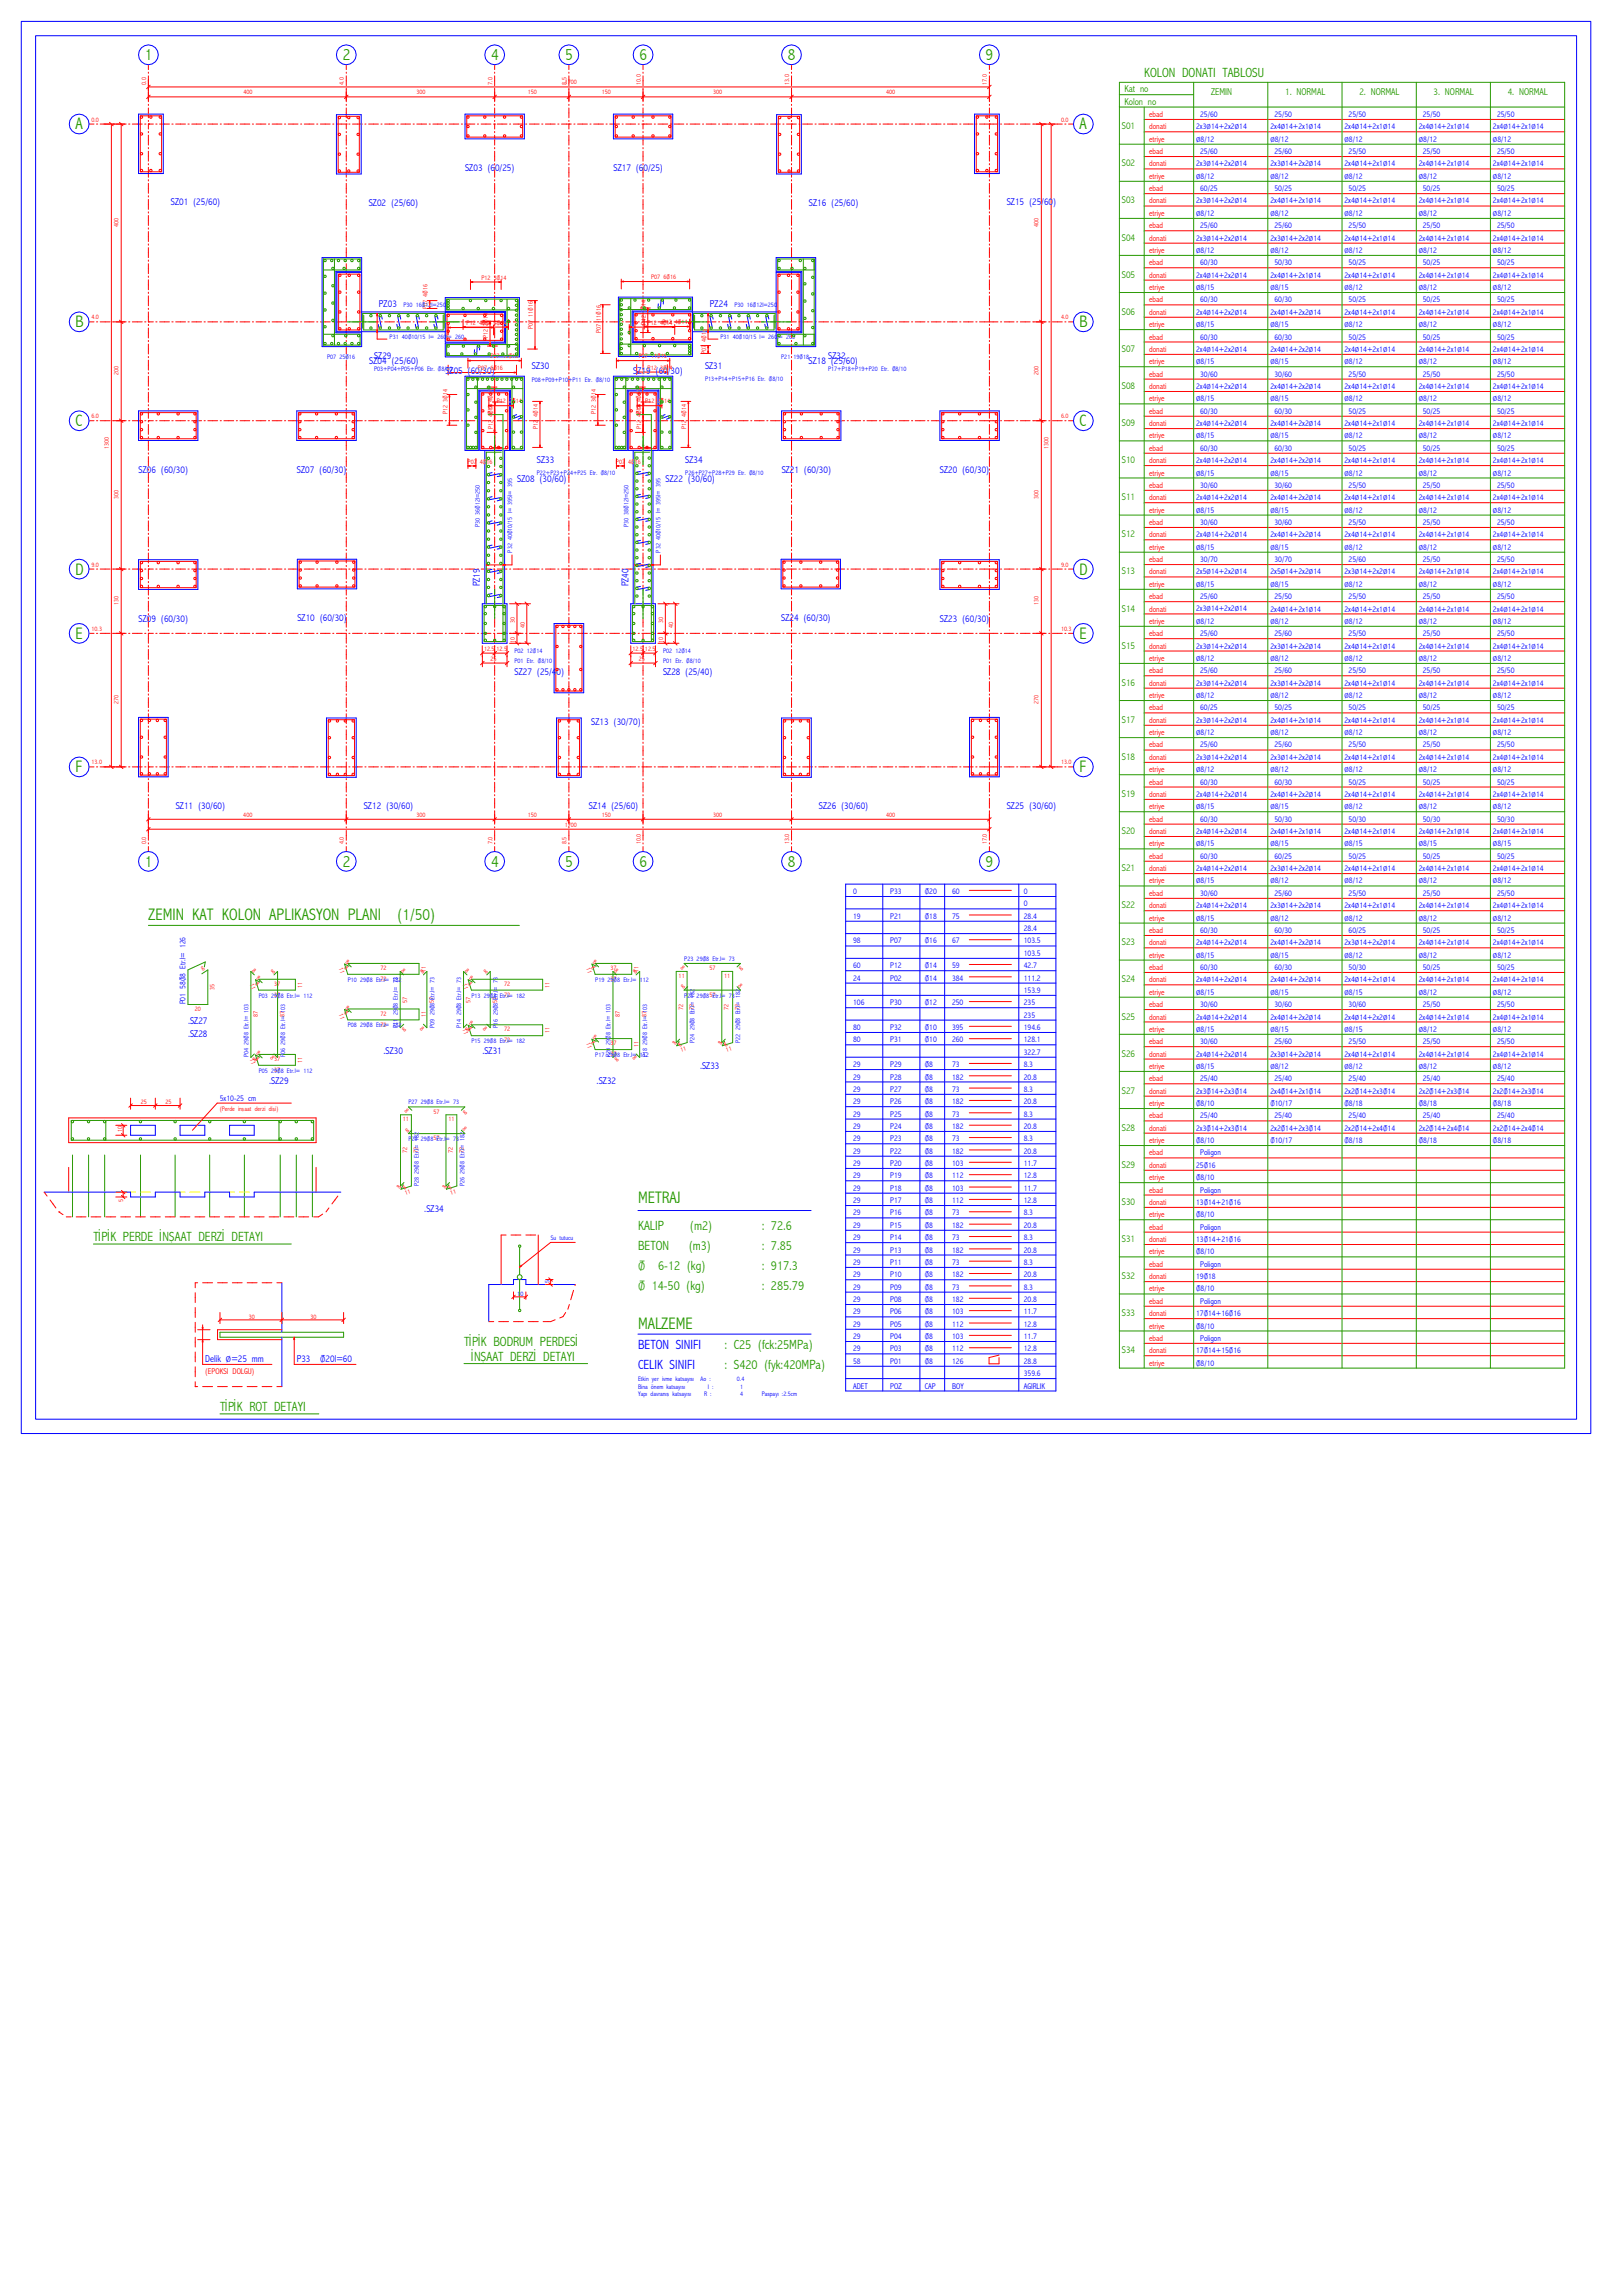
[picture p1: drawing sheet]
<svg xmlns="http://www.w3.org/2000/svg" width="297mm" height="420mm" viewBox="0 0 297 420" stroke-linecap="round" stroke-linejoin="round" font-family="sans-serif">
<defs><g id="words">
<g font-size="3" fill="#269900">
<text x="26.5" y="11">1</text>
<text x="62.7" y="11">2</text>
<text x="89.9" y="11">4</text>
<text x="103.5" y="11">5</text>
<text x="117" y="11">6</text>
<text x="144.2" y="11">8</text>
<text x="180.4" y="11">9</text>
<text x="13.8" y="23.7">A</text>
<text x="197.6" y="23.7">A</text>
<text x="13.8" y="59.9">B</text>
<text x="197.6" y="59.9">B</text>
<text x="13.8" y="78">C</text>
<text x="197.6" y="78">C</text>
<text x="13.8" y="105.2">D</text>
<text x="197.6" y="105.2">D</text>
<text x="13.8" y="116.9">E</text>
<text x="197.6" y="116.9">E</text>
<text x="13.8" y="141.4">F</text>
<text x="197.6" y="141.4">F</text>
<text x="26.5" y="158.7">1</text>
<text x="62.7" y="158.7">2</text>
<text x="89.9" y="158.7">4</text>
<text x="103.5" y="158.7">5</text>
<text x="117" y="158.7">6</text>
<text x="144.2" y="158.7">8</text>
<text x="180.4" y="158.7">9</text>
<text x="27.2" y="168.5">ZEMIN KAT KOLON APLIKASYON PLANI</text>
<text x="72.7" y="168.5">(1/50)</text>
<text x="116.8" y="220.3">METRAJ</text>
<text x="116.8" y="243.4">MALZEME</text>
</g>
<g font-size="2.4" fill="#269900">
<text x="209.4" y="14.2">KOLON DONATI TABLOSU</text>
<text x="17.1" y="227.3">TÝPÝK PERDE ÝNŞAAT DERZÝ DETAYI</text>
<text x="116.8" y="225.2">KALIP</text>
<text x="126.3" y="225.2">(m2)</text>
<text x="139.4" y="225.2">: 72.6</text>
<text x="116.8" y="228.9">BETON</text>
<text x="116.8" y="232.5">ƒ</text>
<text x="120.5" y="232.5">6-12 (kg)</text>
<text x="126" y="228.9">(m3)</text>
<text x="139.4" y="232.5">: 917.3</text>
<text x="139.4" y="228.9">: 7.85</text>
<text x="116.8" y="236.1">ƒ 14-50 (kg)</text>
<text x="139.4" y="236.1">: 285.79</text>
<text x="84.9" y="246.5">TÝPÝK BODRUM PERDESÝ</text>
<text x="86.3" y="249.2">ÝNŞAAT DERZÝ DETAYI</text>
<text x="132.6" y="247">: C25 (fck:25MPa)</text>
<text x="132.6" y="250.6">: S420 (fyk:420MPa)</text>
<text x="40.3" y="258.4">TÝPÝK ROT DETAYI</text>
</g>
<g font-size="2.4" fill="#00f">
<text x="116.8" y="247">BETON SINIFI</text>
<text x="116.8" y="250.6">CELIK SINIFI</text>
</g>
<g font-size="1.8" fill="#269900">
<text x="205.8" y="16.9">Kat no</text>
<text x="221.6" y="17.3">ZEMIN</text>
<text x="235.2" y="17.3">1. NORMAL</text>
<text x="248.8" y="17.3">2. NORMAL</text>
<text x="262.4" y="17.3">3. NORMAL</text>
<text x="275.9" y="17.3">4. NORMAL</text>
<text x="205.3" y="23.7">S01</text>
<text x="205.8" y="19.2">Kolon no</text>
<text x="205.3" y="30.5">S02</text>
<text x="205.3" y="37.3">S03</text>
<text x="205.3" y="44">S04</text>
<text x="205.3" y="50.8">S05</text>
<text x="205.3" y="57.6">S06</text>
<text x="205.3" y="64.4">S07</text>
<text x="205.3" y="71.2">S08</text>
<text x="205.3" y="78">S09</text>
<text x="205.3" y="84.8">S10</text>
<text x="205.3" y="91.6">S11</text>
<text x="205.3" y="98.4">S12</text>
<text x="205.3" y="105.2">S13</text>
<text x="205.3" y="112">S14</text>
<text x="205.3" y="118.7">S15</text>
<text x="205.3" y="125.5">S16</text>
<text x="205.3" y="132.3">S17</text>
<text x="205.3" y="139.1">S18</text>
<text x="205.3" y="145.9">S19</text>
<text x="205.3" y="152.7">S20</text>
<text x="205.3" y="159.5">S21</text>
<text x="205.3" y="166.3">S22</text>
<text x="205.3" y="173.1">S23</text>
<text x="205.3" y="179.9">S24</text>
<text x="205.3" y="186.6">S25</text>
<text x="205.3" y="193.4">S26</text>
<text x="205.3" y="200.2">S27</text>
<text x="205.3" y="207">S28</text>
<text x="205.3" y="213.8">S29</text>
<text x="205.3" y="220.6">S30</text>
<text x="205.3" y="227.4">S31</text>
<text x="205.3" y="234.2">S32</text>
<text x="205.3" y="241">S33</text>
<text x="205.3" y="247.8">S34</text>
</g>
<g font-size="1.8" fill="#00f">
<text x="85.1" y="31.3">SZ03 (60/25)</text>
<text x="112.3" y="31.3">SZ17 (60/25)</text>
<text x="31.3" y="37.6">SZ01 (25/60)</text>
<text x="67.5" y="37.7">SZ02 (25/60)</text>
<text x="148.1" y="37.7">SZ16 (25/60)</text>
<text x="184.3" y="37.6">SZ15 (25/60)</text>
<text x="69.4" y="56.2">PZ03</text>
<text x="129.9" y="56.2">PZ24</text>
<text x="68.5" y="65.7">SZ29</text>
<text x="151.6" y="65.7">SZ32</text>
<text x="67.6" y="66.6">SZ04 (25/60)</text>
<text x="81.5" y="68.5">SZ05 (60/30)</text>
<text x="97.3" y="67.6">SZ30</text>
<text x="115.9" y="68.4">SZ19 (60/30)</text>
<text x="129" y="67.5">SZ31</text>
<text x="148" y="66.6">SZ18 (25/60)</text>
<text x="25.4" y="86.5">SZ06 (60/30)</text>
<text x="54.4" y="86.5">SZ07 (60/30)</text>
<text x="94.7" y="88.3">SZ08 (30/60)</text>
<text x="98.3" y="84.7">SZ33</text>
<text x="121.8" y="88.3">SZ22 (30/60)</text>
<text x="125.4" y="84.7">SZ34</text>
<text x="143.1" y="86.5">SZ21 (60/30)</text>
<text x="172" y="86.5">SZ20 (60/30)</text>
<text x="87.8" y="107.4" transform="rotate(-90 87.8 107.4)">PZ19</text>
<text x="115" y="107.4" transform="rotate(-90 115 107.4)">PZ40</text>
<text x="25.4" y="113.8">SZ09 (60/30)</text>
<text x="54.4" y="113.7">SZ10 (60/30)</text>
<text x="143" y="113.7">SZ24 (60/30)</text>
<text x="172" y="113.8">SZ23 (60/30)</text>
<text x="94.2" y="123.6">SZ27 (25/40)</text>
<text x="121.3" y="123.6">SZ28 (25/40)</text>
<text x="108.2" y="132.7">SZ13 (30/70)</text>
<text x="32.2" y="148.1">SZ11 (30/60)</text>
<text x="66.6" y="148.1">SZ12 (30/60)</text>
<text x="107.8" y="148.1">SZ14 (25/60)</text>
<text x="149.9" y="148.1">SZ26 (30/60)</text>
<text x="184.3" y="148.1">SZ25 (30/60)</text>
<text x="34.4" y="187.5">.SZ27</text>
<text x="34.4" y="189.8">.SZ28</text>
<text x="70.2" y="193">.SZ30</text>
<text x="88.3" y="193">.SZ31</text>
<text x="128.1" y="195.7">.SZ33</text>
<text x="49.3" y="198.4">.SZ29</text>
<text x="109.2" y="198.4">.SZ32</text>
<text x="77.7" y="221.9">.SZ34</text>
<text x="37.6" y="249.3">Delik ‚=25 mm</text>
<text x="54.3" y="249.3">P33</text>
<text x="58.6" y="249.3">ƒ20l=60</text>
</g>
<g font-size="1.5" fill="#f00">
<text x="210.3" y="23.7">donati</text>
<text x="210.3" y="21.4">ebad</text>
<text x="210.3" y="26">etriye</text>
<text x="210.3" y="28.2">ebad</text>
<text x="210.3" y="32.7">etriye</text>
<text x="210.3" y="30.5">donati</text>
<text x="210.3" y="35">ebad</text>
<text x="210.3" y="39.5">etriye</text>
<text x="210.3" y="37.3">donati</text>
<text x="210.3" y="41.8">ebad</text>
<text x="210.3" y="46.3">etriye</text>
<text x="210.3" y="44">donati</text>
<text x="210.3" y="53.1">etriye</text>
<text x="210.3" y="50.8">donati</text>
<text x="210.3" y="48.6">ebad</text>
<text x="210.3" y="59.9">etriye</text>
<text x="210.3" y="57.6">donati</text>
<text x="210.3" y="55.4">ebad</text>
<text x="210.3" y="64.4">donati</text>
<text x="210.3" y="62.2">ebad</text>
<text x="210.3" y="66.7">etriye</text>
<text x="210.3" y="71.2">donati</text>
<text x="210.3" y="68.9">ebad</text>
<text x="210.3" y="73.5">etriye</text>
<text x="210.3" y="78">donati</text>
<text x="210.3" y="75.7">ebad</text>
<text x="210.3" y="80.3">etriye</text>
<text x="210.3" y="82.5">ebad</text>
<text x="210.3" y="87.1">etriye</text>
<text x="210.3" y="84.8">donati</text>
<text x="210.3" y="89.3">ebad</text>
<text x="210.3" y="93.9">etriye</text>
<text x="210.3" y="91.6">donati</text>
<text x="210.3" y="100.6">etriye</text>
<text x="210.3" y="98.4">donati</text>
<text x="210.3" y="96.1">ebad</text>
<text x="210.3" y="107.4">etriye</text>
<text x="210.3" y="105.2">donati</text>
<text x="210.3" y="102.9">ebad</text>
<text x="210.3" y="112">donati</text>
<text x="210.3" y="109.7">ebad</text>
<text x="210.3" y="114.2">etriye</text>
<text x="210.3" y="118.7">donati</text>
<text x="210.3" y="116.5">ebad</text>
<text x="210.3" y="121">etriye</text>
<text x="210.3" y="125.5">donati</text>
<text x="210.3" y="123.3">ebad</text>
<text x="210.3" y="127.8">etriye</text>
<text x="210.3" y="130">ebad</text>
<text x="210.3" y="134.6">etriye</text>
<text x="210.3" y="132.3">donati</text>
<text x="210.3" y="136.8">ebad</text>
<text x="210.3" y="141.4">etriye</text>
<text x="210.3" y="139.1">donati</text>
<text x="210.3" y="143.6">ebad</text>
<text x="210.3" y="148.2">etriye</text>
<text x="210.3" y="145.9">donati</text>
<text x="210.3" y="155">etriye</text>
<text x="210.3" y="152.7">donati</text>
<text x="210.3" y="150.4">ebad</text>
<text x="210.3" y="161.7">etriye</text>
<text x="210.3" y="159.5">donati</text>
<text x="210.3" y="157.2">ebad</text>
<text x="210.3" y="166.3">donati</text>
<text x="210.3" y="164">ebad</text>
<text x="210.3" y="168.5">etriye</text>
<text x="210.3" y="173.1">donati</text>
<text x="210.3" y="170.8">ebad</text>
<text x="210.3" y="175.3">etriye</text>
<text x="210.3" y="179.9">donati</text>
<text x="210.3" y="177.6">ebad</text>
<text x="210.3" y="182.1">etriye</text>
<text x="210.3" y="184.4">ebad</text>
<text x="210.3" y="188.9">etriye</text>
<text x="210.3" y="186.6">donati</text>
<text x="210.3" y="191.2">ebad</text>
<text x="210.3" y="195.7">etriye</text>
<text x="210.3" y="193.4">donati</text>
<text x="210.3" y="198">ebad</text>
<text x="210.3" y="202.5">etriye</text>
<text x="210.3" y="200.2">donati</text>
<text x="210.3" y="209.3">etriye</text>
<text x="210.3" y="207">donati</text>
<text x="210.3" y="204.7">ebad</text>
<text x="210.3" y="213.8">donati</text>
<text x="210.3" y="211.5">ebad</text>
<text x="210.3" y="216.1">etriye</text>
<text x="210.3" y="220.6">donati</text>
<text x="210.3" y="218.3">ebad</text>
<text x="210.3" y="222.9">etriye</text>
<text x="210.3" y="227.4">donati</text>
<text x="210.3" y="225.1">ebad</text>
<text x="210.3" y="229.6">etriye</text>
<text x="210.3" y="231.9">ebad</text>
<text x="210.3" y="236.4">etriye</text>
<text x="210.3" y="234.2">donati</text>
<text x="210.3" y="238.7">ebad</text>
<text x="210.3" y="243.2">etriye</text>
<text x="210.3" y="241">donati</text>
<text x="210.3" y="245.5">ebad</text>
<text x="37.6" y="251.6">(EPOKSI DOLGU)</text>
<text x="210.3" y="250">etriye</text>
<text x="210.3" y="247.8">donati</text>
</g>
<g font-size="1.5" fill="#00f">
<text x="218.9" y="23.7">2x3‚14+2x2‚14</text>
<text x="219.6" y="21.4">25/60</text>
<text x="232.5" y="23.7">2x4‚14+2x1‚14</text>
<text x="233.2" y="21.4">25/50</text>
<text x="246.1" y="23.7">2x4‚14+2x1‚14</text>
<text x="246.8" y="21.4">25/50</text>
<text x="259.7" y="23.7">2x4‚14+2x1‚14</text>
<text x="260.4" y="21.4">25/50</text>
<text x="273.2" y="23.7">2x4‚14+2x1‚14</text>
<text x="274" y="21.4">25/50</text>
<text x="218.9" y="26">‚8/12</text>
<text x="219.6" y="28.2">25/60</text>
<text x="232.5" y="26">‚8/12</text>
<text x="233.2" y="28.2">25/60</text>
<text x="246.1" y="26">‚8/12</text>
<text x="246.8" y="28.2">25/50</text>
<text x="259.7" y="26">‚8/12</text>
<text x="260.4" y="28.2">25/50</text>
<text x="273.2" y="26">‚8/12</text>
<text x="274" y="28.2">25/50</text>
<text x="218.9" y="30.5">2x3‚14+2x2‚14</text>
<text x="218.9" y="32.7">‚8/12</text>
<text x="219.6" y="35">60/25</text>
<text x="232.5" y="30.5">2x3‚14+2x2‚14</text>
<text x="232.5" y="32.7">‚8/12</text>
<text x="233.2" y="35">50/25</text>
<text x="246.1" y="30.5">2x4‚14+2x1‚14</text>
<text x="246.1" y="32.7">‚8/12</text>
<text x="246.8" y="35">50/25</text>
<text x="259.7" y="30.5">2x4‚14+2x1‚14</text>
<text x="259.7" y="32.7">‚8/12</text>
<text x="260.4" y="35">50/25</text>
<text x="273.2" y="30.5">2x4‚14+2x1‚14</text>
<text x="273.2" y="32.7">‚8/12</text>
<text x="274" y="35">50/25</text>
<text x="218.9" y="37.3">2x3‚14+2x2‚14</text>
<text x="218.9" y="39.5">‚8/12</text>
<text x="219.6" y="41.8">25/60</text>
<text x="232.5" y="37.3">2x4‚14+2x1‚14</text>
<text x="232.5" y="39.5">‚8/12</text>
<text x="233.2" y="41.8">25/60</text>
<text x="246.1" y="37.3">2x4‚14+2x1‚14</text>
<text x="246.1" y="39.5">‚8/12</text>
<text x="246.8" y="41.8">25/50</text>
<text x="259.7" y="37.3">2x4‚14+2x1‚14</text>
<text x="259.7" y="39.5">‚8/12</text>
<text x="260.4" y="41.8">25/50</text>
<text x="273.2" y="37.3">2x4‚14+2x1‚14</text>
<text x="273.2" y="39.5">‚8/12</text>
<text x="274" y="41.8">25/50</text>
<text x="218.9" y="44">2x3‚14+2x2‚14</text>
<text x="218.9" y="46.3">‚8/12</text>
<text x="232.5" y="44">2x3‚14+2x2‚14</text>
<text x="232.5" y="46.3">‚8/12</text>
<text x="246.1" y="44">2x4‚14+2x1‚14</text>
<text x="246.1" y="46.3">‚8/12</text>
<text x="259.7" y="44">2x4‚14+2x1‚14</text>
<text x="259.7" y="46.3">‚8/12</text>
<text x="273.2" y="44">2x4‚14+2x1‚14</text>
<text x="273.2" y="46.3">‚8/12</text>
<text x="218.9" y="50.8">2x4‚14+2x2‚14</text>
<text x="218.9" y="53.1">‚8/15</text>
<text x="219.6" y="48.6">60/30</text>
<text x="232.5" y="50.8">2x4‚14+2x1‚14</text>
<text x="232.5" y="53.1">‚8/15</text>
<text x="233.2" y="48.6">50/30</text>
<text x="246.1" y="50.8">2x4‚14+2x1‚14</text>
<text x="246.1" y="53.1">‚8/12</text>
<text x="246.8" y="48.6">50/25</text>
<text x="259.7" y="50.8">2x4‚14+2x1‚14</text>
<text x="259.7" y="53.1">‚8/12</text>
<text x="260.4" y="48.6">50/25</text>
<text x="273.2" y="50.8">2x4‚14+2x1‚14</text>
<text x="273.2" y="53.1">‚8/12</text>
<text x="274" y="48.6">50/25</text>
<text x="218.9" y="57.6">2x4‚14+2x2‚14</text>
<text x="218.9" y="59.9">‚8/15</text>
<text x="219.6" y="55.4">60/30</text>
<text x="232.5" y="57.6">2x4‚14+2x2‚14</text>
<text x="232.5" y="59.9">‚8/15</text>
<text x="233.2" y="55.4">60/30</text>
<text x="246.1" y="57.6">2x4‚14+2x1‚14</text>
<text x="246.1" y="59.9">‚8/12</text>
<text x="246.8" y="55.4">50/25</text>
<text x="259.7" y="57.6">2x4‚14+2x1‚14</text>
<text x="259.7" y="59.9">‚8/12</text>
<text x="260.4" y="55.4">50/25</text>
<text x="273.2" y="57.6">2x4‚14+2x1‚14</text>
<text x="273.2" y="59.9">‚8/12</text>
<text x="274" y="55.4">50/25</text>
<text x="218.9" y="64.4">2x4‚14+2x2‚14</text>
<text x="219.6" y="62.2">60/30</text>
<text x="232.5" y="64.4">2x4‚14+2x2‚14</text>
<text x="233.2" y="62.2">60/30</text>
<text x="246.1" y="64.4">2x4‚14+2x1‚14</text>
<text x="246.8" y="62.2">50/25</text>
<text x="259.7" y="64.4">2x4‚14+2x1‚14</text>
<text x="260.4" y="62.2">50/25</text>
<text x="273.2" y="64.4">2x4‚14+2x1‚14</text>
<text x="274" y="62.2">50/25</text>
<text x="218.9" y="66.7">‚8/15</text>
<text x="218.9" y="71.2">2x4‚14+2x2‚14</text>
<text x="219.6" y="68.9">30/60</text>
<text x="232.5" y="66.7">‚8/15</text>
<text x="232.5" y="71.2">2x4‚14+2x2‚14</text>
<text x="233.2" y="68.9">30/60</text>
<text x="246.1" y="66.7">‚8/12</text>
<text x="246.1" y="71.2">2x4‚14+2x1‚14</text>
<text x="246.8" y="68.9">25/50</text>
<text x="259.7" y="66.7">‚8/12</text>
<text x="259.7" y="71.2">2x4‚14+2x1‚14</text>
<text x="260.4" y="68.9">25/50</text>
<text x="273.2" y="66.7">‚8/12</text>
<text x="273.2" y="71.2">2x4‚14+2x1‚14</text>
<text x="274" y="68.9">25/50</text>
<text x="218.9" y="73.5">‚8/15</text>
<text x="218.9" y="78">2x4‚14+2x2‚14</text>
<text x="219.6" y="75.7">60/30</text>
<text x="232.5" y="73.5">‚8/15</text>
<text x="232.5" y="78">2x4‚14+2x2‚14</text>
<text x="233.2" y="75.7">60/30</text>
<text x="246.1" y="73.5">‚8/12</text>
<text x="246.1" y="78">2x4‚14+2x1‚14</text>
<text x="246.8" y="75.7">50/25</text>
<text x="259.7" y="73.5">‚8/12</text>
<text x="259.7" y="78">2x4‚14+2x1‚14</text>
<text x="260.4" y="75.7">50/25</text>
<text x="273.2" y="73.5">‚8/12</text>
<text x="273.2" y="78">2x4‚14+2x1‚14</text>
<text x="274" y="75.7">50/25</text>
<text x="218.9" y="80.3">‚8/15</text>
<text x="219.6" y="82.5">60/30</text>
<text x="232.5" y="80.3">‚8/15</text>
<text x="233.2" y="82.5">60/30</text>
<text x="246.1" y="80.3">‚8/12</text>
<text x="246.8" y="82.5">50/25</text>
<text x="259.7" y="80.3">‚8/12</text>
<text x="260.4" y="82.5">50/25</text>
<text x="273.2" y="80.3">‚8/12</text>
<text x="274" y="82.5">50/25</text>
<text x="218.9" y="84.8">2x4‚14+2x2‚14</text>
<text x="218.9" y="87.1">‚8/15</text>
<text x="219.6" y="89.3">30/60</text>
<text x="232.5" y="84.8">2x4‚14+2x2‚14</text>
<text x="232.5" y="87.1">‚8/15</text>
<text x="233.2" y="89.3">30/60</text>
<text x="246.1" y="84.8">2x4‚14+2x1‚14</text>
<text x="246.1" y="87.1">‚8/12</text>
<text x="246.8" y="89.3">25/50</text>
<text x="259.7" y="84.8">2x4‚14+2x1‚14</text>
<text x="259.7" y="87.1">‚8/12</text>
<text x="260.4" y="89.3">25/50</text>
<text x="273.2" y="84.8">2x4‚14+2x1‚14</text>
<text x="273.2" y="87.1">‚8/12</text>
<text x="274" y="89.3">25/50</text>
<text x="218.9" y="91.6">2x4‚14+2x2‚14</text>
<text x="218.9" y="93.9">‚8/15</text>
<text x="232.5" y="91.6">2x4‚14+2x2‚14</text>
<text x="232.5" y="93.9">‚8/15</text>
<text x="246.1" y="91.6">2x4‚14+2x1‚14</text>
<text x="246.1" y="93.9">‚8/12</text>
<text x="259.7" y="91.6">2x4‚14+2x1‚14</text>
<text x="259.7" y="93.9">‚8/12</text>
<text x="273.2" y="91.6">2x4‚14+2x1‚14</text>
<text x="273.2" y="93.9">‚8/12</text>
<text x="218.9" y="98.4">2x4‚14+2x2‚14</text>
<text x="218.9" y="100.6">‚8/15</text>
<text x="219.6" y="96.1">30/60</text>
<text x="232.5" y="98.4">2x4‚14+2x2‚14</text>
<text x="232.5" y="100.6">‚8/15</text>
<text x="233.2" y="96.1">30/60</text>
<text x="246.1" y="98.4">2x4‚14+2x1‚14</text>
<text x="246.1" y="100.6">‚8/12</text>
<text x="246.8" y="96.1">25/50</text>
<text x="259.7" y="98.4">2x4‚14+2x1‚14</text>
<text x="259.7" y="100.6">‚8/12</text>
<text x="260.4" y="96.1">25/50</text>
<text x="273.2" y="98.4">2x4‚14+2x1‚14</text>
<text x="273.2" y="100.6">‚8/12</text>
<text x="274" y="96.1">25/50</text>
<text x="218.9" y="105.2">2x5‚14+2x2‚14</text>
<text x="218.9" y="107.4">‚8/15</text>
<text x="219.6" y="102.9">30/70</text>
<text x="232.5" y="105.2">2x5‚14+2x2‚14</text>
<text x="232.5" y="107.4">‚8/15</text>
<text x="233.2" y="102.9">30/70</text>
<text x="246.1" y="105.2">2x3‚14+2x2‚14</text>
<text x="246.1" y="107.4">‚8/12</text>
<text x="246.8" y="102.9">25/60</text>
<text x="259.7" y="105.2">2x4‚14+2x1‚14</text>
<text x="259.7" y="107.4">‚8/12</text>
<text x="260.4" y="102.9">25/50</text>
<text x="273.2" y="105.2">2x4‚14+2x1‚14</text>
<text x="273.2" y="107.4">‚8/12</text>
<text x="274" y="102.9">25/50</text>
<text x="218.9" y="112">2x3‚14+2x2‚14</text>
<text x="219.6" y="109.7">25/60</text>
<text x="232.5" y="112">2x4‚14+2x1‚14</text>
<text x="233.2" y="109.7">25/50</text>
<text x="246.1" y="112">2x4‚14+2x1‚14</text>
<text x="246.8" y="109.7">25/50</text>
<text x="259.7" y="112">2x4‚14+2x1‚14</text>
<text x="260.4" y="109.7">25/50</text>
<text x="273.2" y="112">2x4‚14+2x1‚14</text>
<text x="274" y="109.7">25/50</text>
<text x="218.9" y="114.2">‚8/12</text>
<text x="218.9" y="118.7">2x3‚14+2x2‚14</text>
<text x="219.6" y="116.5">25/60</text>
<text x="232.5" y="114.2">‚8/12</text>
<text x="232.5" y="118.7">2x3‚14+2x2‚14</text>
<text x="233.2" y="116.5">25/60</text>
<text x="246.1" y="114.2">‚8/12</text>
<text x="246.1" y="118.7">2x4‚14+2x1‚14</text>
<text x="246.8" y="116.5">25/50</text>
<text x="259.7" y="114.2">‚8/12</text>
<text x="259.7" y="118.7">2x4‚14+2x1‚14</text>
<text x="260.4" y="116.5">25/50</text>
<text x="273.2" y="114.2">‚8/12</text>
<text x="273.2" y="118.7">2x4‚14+2x1‚14</text>
<text x="274" y="116.5">25/50</text>
<text x="218.9" y="121">‚8/12</text>
<text x="218.9" y="125.5">2x3‚14+2x2‚14</text>
<text x="219.6" y="123.3">25/60</text>
<text x="232.5" y="121">‚8/12</text>
<text x="232.5" y="125.5">2x3‚14+2x2‚14</text>
<text x="233.2" y="123.3">25/60</text>
<text x="246.1" y="121">‚8/12</text>
<text x="246.1" y="125.5">2x4‚14+2x1‚14</text>
<text x="246.8" y="123.3">25/50</text>
<text x="259.7" y="121">‚8/12</text>
<text x="259.7" y="125.5">2x4‚14+2x1‚14</text>
<text x="260.4" y="123.3">25/50</text>
<text x="273.2" y="121">‚8/12</text>
<text x="273.2" y="125.5">2x4‚14+2x1‚14</text>
<text x="274" y="123.3">25/50</text>
<text x="218.9" y="127.8">‚8/12</text>
<text x="219.6" y="130">60/25</text>
<text x="232.5" y="127.8">‚8/12</text>
<text x="233.2" y="130">50/25</text>
<text x="246.1" y="127.8">‚8/12</text>
<text x="246.8" y="130">50/25</text>
<text x="259.7" y="127.8">‚8/12</text>
<text x="260.4" y="130">50/25</text>
<text x="273.2" y="127.8">‚8/12</text>
<text x="274" y="130">50/25</text>
<text x="218.9" y="132.3">2x3‚14+2x2‚14</text>
<text x="218.9" y="134.6">‚8/12</text>
<text x="219.6" y="136.8">25/60</text>
<text x="232.5" y="132.3">2x4‚14+2x1‚14</text>
<text x="232.5" y="134.6">‚8/12</text>
<text x="233.2" y="136.8">25/60</text>
<text x="246.1" y="132.3">2x4‚14+2x1‚14</text>
<text x="246.1" y="134.6">‚8/12</text>
<text x="246.8" y="136.8">25/50</text>
<text x="259.7" y="132.3">2x4‚14+2x1‚14</text>
<text x="259.7" y="134.6">‚8/12</text>
<text x="260.4" y="136.8">25/50</text>
<text x="273.2" y="132.3">2x4‚14+2x1‚14</text>
<text x="273.2" y="134.6">‚8/12</text>
<text x="274" y="136.8">25/50</text>
<text x="218.9" y="139.1">2x3‚14+2x2‚14</text>
<text x="218.9" y="141.4">‚8/12</text>
<text x="219.6" y="143.6">60/30</text>
<text x="232.5" y="139.1">2x3‚14+2x2‚14</text>
<text x="232.5" y="141.4">‚8/12</text>
<text x="233.2" y="143.6">60/30</text>
<text x="246.1" y="139.1">2x4‚14+2x1‚14</text>
<text x="246.1" y="141.4">‚8/12</text>
<text x="246.8" y="143.6">50/25</text>
<text x="259.7" y="139.1">2x4‚14+2x1‚14</text>
<text x="259.7" y="141.4">‚8/12</text>
<text x="260.4" y="143.6">50/25</text>
<text x="273.2" y="139.1">2x4‚14+2x1‚14</text>
<text x="273.2" y="141.4">‚8/12</text>
<text x="274" y="143.6">50/25</text>
<text x="218.9" y="145.9">2x4‚14+2x2‚14</text>
<text x="218.9" y="148.2">‚8/15</text>
<text x="232.5" y="145.9">2x4‚14+2x2‚14</text>
<text x="232.5" y="148.2">‚8/15</text>
<text x="246.1" y="145.9">2x4‚14+2x1‚14</text>
<text x="246.1" y="148.2">‚8/12</text>
<text x="259.7" y="145.9">2x4‚14+2x1‚14</text>
<text x="259.7" y="148.2">‚8/12</text>
<text x="273.2" y="145.9">2x4‚14+2x1‚14</text>
<text x="273.2" y="148.2">‚8/12</text>
<text x="218.9" y="152.7">2x4‚14+2x2‚14</text>
<text x="218.9" y="155">‚8/15</text>
<text x="219.6" y="150.4">60/30</text>
<text x="232.5" y="152.7">2x4‚14+2x1‚14</text>
<text x="232.5" y="155">‚8/15</text>
<text x="233.2" y="150.4">50/30</text>
<text x="246.1" y="152.7">2x4‚14+2x1‚14</text>
<text x="246.1" y="155">‚8/15</text>
<text x="246.8" y="150.4">50/30</text>
<text x="259.7" y="152.7">2x4‚14+2x1‚14</text>
<text x="259.7" y="155">‚8/15</text>
<text x="260.4" y="150.4">50/30</text>
<text x="273.2" y="152.7">2x4‚14+2x1‚14</text>
<text x="273.2" y="155">‚8/15</text>
<text x="274" y="150.4">50/30</text>
<text x="218.9" y="159.5">2x4‚14+2x2‚14</text>
<text x="218.9" y="161.7">‚8/15</text>
<text x="219.6" y="157.2">60/30</text>
<text x="232.5" y="159.5">2x3‚14+2x2‚14</text>
<text x="232.5" y="161.7">‚8/12</text>
<text x="233.2" y="157.2">60/25</text>
<text x="246.1" y="159.5">2x4‚14+2x1‚14</text>
<text x="246.1" y="161.7">‚8/12</text>
<text x="246.8" y="157.2">50/25</text>
<text x="259.7" y="159.5">2x4‚14+2x1‚14</text>
<text x="259.7" y="161.7">‚8/12</text>
<text x="260.4" y="157.2">50/25</text>
<text x="273.2" y="159.5">2x4‚14+2x1‚14</text>
<text x="273.2" y="161.7">‚8/12</text>
<text x="274" y="157.2">50/25</text>
<text x="156.1" y="163.7">0</text>
<text x="162.9" y="163.7">P33</text>
<text x="169.2" y="163.7">ƒ20</text>
<text x="174.2" y="163.7">60</text>
<text x="187.4" y="163.7">0</text>
<text x="187.4" y="165.9">0</text>
<text x="218.9" y="166.3">2x4‚14+2x2‚14</text>
<text x="219.6" y="164">30/60</text>
<text x="232.5" y="166.3">2x3‚14+2x2‚14</text>
<text x="233.2" y="164">25/60</text>
<text x="246.1" y="166.3">2x4‚14+2x1‚14</text>
<text x="246.8" y="164">25/50</text>
<text x="259.7" y="166.3">2x4‚14+2x1‚14</text>
<text x="260.4" y="164">25/50</text>
<text x="273.2" y="166.3">2x4‚14+2x1‚14</text>
<text x="274" y="164">25/50</text>
<text x="156.1" y="172.7">98</text>
<text x="156.1" y="168.2">19</text>
<text x="162.9" y="172.7">P07</text>
<text x="162.9" y="168.2">P21</text>
<text x="169.2" y="172.7">ƒ16</text>
<text x="169.2" y="168.2">ƒ18</text>
<text x="174.2" y="172.7">67</text>
<text x="174.2" y="168.2">75</text>
<text x="187.4" y="172.7">103.5</text>
<text x="187.4" y="168.2">28.4</text>
<text x="187.4" y="170.5">28.4</text>
<text x="218.9" y="168.5">‚8/15</text>
<text x="218.9" y="173.1">2x4‚14+2x2‚14</text>
<text x="219.6" y="170.8">60/30</text>
<text x="232.5" y="168.5">‚8/12</text>
<text x="232.5" y="173.1">2x4‚14+2x2‚14</text>
<text x="233.2" y="170.8">60/30</text>
<text x="246.1" y="168.5">‚8/12</text>
<text x="246.1" y="173.1">2x3‚14+2x2‚14</text>
<text x="246.8" y="170.8">60/25</text>
<text x="259.7" y="168.5">‚8/12</text>
<text x="259.7" y="173.1">2x4‚14+2x1‚14</text>
<text x="260.4" y="170.8">50/25</text>
<text x="273.2" y="168.5">‚8/12</text>
<text x="273.2" y="173.1">2x4‚14+2x1‚14</text>
<text x="274" y="170.8">50/25</text>
<text x="156.1" y="179.5">24</text>
<text x="156.1" y="177.3">60</text>
<text x="162.9" y="179.5">P02</text>
<text x="162.9" y="177.3">P12</text>
<text x="169.2" y="179.5">ƒ14</text>
<text x="169.2" y="177.3">ƒ14</text>
<text x="174.2" y="179.5">384</text>
<text x="174.2" y="177.3">59</text>
<text x="187.4" y="179.5">111.2</text>
<text x="187.4" y="177.3">42.7</text>
<text x="187.4" y="175">103.5</text>
<text x="218.9" y="175.3">‚8/15</text>
<text x="218.9" y="179.9">2x4‚14+2x2‚14</text>
<text x="219.6" y="177.6">60/30</text>
<text x="232.5" y="175.3">‚8/15</text>
<text x="232.5" y="179.9">2x4‚14+2x2‚14</text>
<text x="233.2" y="177.6">60/30</text>
<text x="246.1" y="175.3">‚8/12</text>
<text x="246.1" y="179.9">2x4‚14+2x1‚14</text>
<text x="246.8" y="177.6">50/30</text>
<text x="259.7" y="175.3">‚8/12</text>
<text x="259.7" y="179.9">2x4‚14+2x1‚14</text>
<text x="260.4" y="177.6">50/25</text>
<text x="273.2" y="175.3">‚8/12</text>
<text x="273.2" y="179.9">2x4‚14+2x1‚14</text>
<text x="274" y="177.6">50/25</text>
<text x="34" y="183.9" transform="rotate(-90 34 183.9)">P01 58ƒ8 Etr.l= 126</text>
<text x="156.1" y="184">106</text>
<text x="162.9" y="184">P30</text>
<text x="169.2" y="184">ƒ12</text>
<text x="174.2" y="184">250</text>
<text x="187.4" y="184">235</text>
<text x="187.4" y="181.8">153.9</text>
<text x="218.9" y="182.1">‚8/15</text>
<text x="219.6" y="184.4">30/60</text>
<text x="232.5" y="182.1">‚8/15</text>
<text x="233.2" y="184.4">30/60</text>
<text x="246.1" y="182.1">‚8/15</text>
<text x="246.8" y="184.4">30/60</text>
<text x="259.7" y="182.1">‚8/12</text>
<text x="260.4" y="184.4">25/50</text>
<text x="273.2" y="182.1">‚8/12</text>
<text x="274" y="184.4">25/50</text>
<text x="156.1" y="190.8">80</text>
<text x="156.1" y="188.6">80</text>
<text x="162.9" y="190.8">P31</text>
<text x="162.9" y="188.6">P32</text>
<text x="169.2" y="190.8">ƒ10</text>
<text x="169.2" y="188.6">ƒ10</text>
<text x="174.2" y="190.8">260</text>
<text x="174.2" y="188.6">395</text>
<text x="187.4" y="190.8">128.1</text>
<text x="187.4" y="188.6">194.6</text>
<text x="187.4" y="186.3">235</text>
<text x="218.9" y="186.6">2x4‚14+2x2‚14</text>
<text x="218.9" y="188.9">‚8/15</text>
<text x="219.6" y="191.2">30/60</text>
<text x="232.5" y="186.6">2x4‚14+2x2‚14</text>
<text x="232.5" y="188.9">‚8/15</text>
<text x="233.2" y="191.2">25/60</text>
<text x="246.1" y="186.6">2x4‚14+2x2‚14</text>
<text x="246.1" y="188.9">‚8/15</text>
<text x="246.8" y="191.2">25/50</text>
<text x="259.7" y="186.6">2x4‚14+2x1‚14</text>
<text x="259.7" y="188.9">‚8/12</text>
<text x="260.4" y="191.2">25/50</text>
<text x="273.2" y="186.6">2x4‚14+2x1‚14</text>
<text x="273.2" y="188.9">‚8/12</text>
<text x="274" y="191.2">25/50</text>
<text x="156.1" y="197.6">29</text>
<text x="156.1" y="195.4">29</text>
<text x="162.9" y="197.6">P28</text>
<text x="162.9" y="195.4">P29</text>
<text x="169.2" y="197.6">ƒ8</text>
<text x="169.2" y="195.4">ƒ8</text>
<text x="174.2" y="197.6">182</text>
<text x="174.2" y="195.4">73</text>
<text x="187.4" y="197.6">20.8</text>
<text x="187.4" y="195.4">8.3</text>
<text x="187.4" y="193.1">322.7</text>
<text x="218.9" y="193.4">2x4‚14+2x2‚14</text>
<text x="218.9" y="195.7">‚8/15</text>
<text x="219.6" y="198">25/40</text>
<text x="232.5" y="193.4">2x3‚14+2x2‚14</text>
<text x="232.5" y="195.7">‚8/12</text>
<text x="233.2" y="198">25/40</text>
<text x="246.1" y="193.4">2x4‚14+2x1‚14</text>
<text x="246.1" y="195.7">‚8/12</text>
<text x="246.8" y="198">25/40</text>
<text x="259.7" y="193.4">2x4‚14+2x1‚14</text>
<text x="259.7" y="195.7">‚8/12</text>
<text x="260.4" y="198">25/40</text>
<text x="273.2" y="193.4">2x4‚14+2x1‚14</text>
<text x="273.2" y="195.7">‚8/12</text>
<text x="274" y="198">25/40</text>
<text x="40.2" y="201.5">5x10-25 cm</text>
<text x="156.1" y="202.1">29</text>
<text x="156.1" y="199.9">29</text>
<text x="162.9" y="202.1">P26</text>
<text x="162.9" y="199.9">P27</text>
<text x="169.2" y="202.1">ƒ8</text>
<text x="169.2" y="199.9">ƒ8</text>
<text x="174.2" y="202.1">182</text>
<text x="174.2" y="199.9">73</text>
<text x="187.4" y="202.1">20.8</text>
<text x="187.4" y="199.9">8.3</text>
<text x="218.9" y="200.2">2x3ƒ14+2x3ƒ14</text>
<text x="218.9" y="202.5">ƒ8/10</text>
<text x="232.5" y="200.2">2x4ƒ14+2x1ƒ14</text>
<text x="232.5" y="202.5">ƒ10/17</text>
<text x="246.1" y="200.2">2x2ƒ14+2x3ƒ14</text>
<text x="246.1" y="202.5">ƒ8/18</text>
<text x="259.7" y="200.2">2x2ƒ14+2x3ƒ14</text>
<text x="259.7" y="202.5">ƒ8/18</text>
<text x="273.2" y="200.2">2x2ƒ14+2x3ƒ14</text>
<text x="273.2" y="202.5">ƒ8/18</text>
<text x="156.1" y="208.9">29</text>
<text x="156.1" y="206.7">29</text>
<text x="156.1" y="204.4">29</text>
<text x="162.9" y="208.9">P23</text>
<text x="162.9" y="206.7">P24</text>
<text x="162.9" y="204.4">P25</text>
<text x="169.2" y="208.9">ƒ8</text>
<text x="169.2" y="206.7">ƒ8</text>
<text x="169.2" y="204.4">ƒ8</text>
<text x="174.2" y="208.9">73</text>
<text x="174.2" y="206.7">182</text>
<text x="174.2" y="204.4">73</text>
<text x="187.4" y="206.7">20.8</text>
<text x="187.4" y="208.9">8.3</text>
<text x="187.4" y="204.4">8.3</text>
<text x="218.9" y="207">2x3ƒ14+2x3ƒ14</text>
<text x="218.9" y="209.3">ƒ8/10</text>
<text x="219.6" y="204.7">25/40</text>
<text x="232.5" y="207">2x2ƒ14+2x3ƒ14</text>
<text x="232.5" y="209.3">ƒ10/17</text>
<text x="233.2" y="204.7">25/40</text>
<text x="246.1" y="207">2x2ƒ14+2x4ƒ14</text>
<text x="246.1" y="209.3">ƒ8/18</text>
<text x="246.8" y="204.7">25/40</text>
<text x="259.7" y="207">2x2ƒ14+2x4ƒ14</text>
<text x="259.7" y="209.3">ƒ8/18</text>
<text x="260.4" y="204.7">25/40</text>
<text x="273.2" y="207">2x2ƒ14+2x4ƒ14</text>
<text x="273.2" y="209.3">ƒ8/18</text>
<text x="274" y="204.7">25/40</text>
<text x="156.1" y="215.7">29</text>
<text x="156.1" y="213.5">29</text>
<text x="156.1" y="211.2">29</text>
<text x="162.9" y="215.7">P19</text>
<text x="162.9" y="213.5">P20</text>
<text x="162.9" y="211.2">P22</text>
<text x="169.2" y="215.7">ƒ8</text>
<text x="169.2" y="213.5">ƒ8</text>
<text x="169.2" y="211.2">ƒ8</text>
<text x="174.2" y="215.7">112</text>
<text x="174.2" y="213.5">103</text>
<text x="174.2" y="211.2">182</text>
<text x="187.4" y="215.7">12.8</text>
<text x="187.4" y="213.5">11.7</text>
<text x="187.4" y="211.2">20.8</text>
<text x="218.9" y="213.8">25ƒ16</text>
<text x="219.6" y="211.5">Poligon</text>
<text x="156.1" y="220.3">29</text>
<text x="156.1" y="218">29</text>
<text x="162.9" y="220.3">P17</text>
<text x="162.9" y="218">P18</text>
<text x="169.2" y="220.3">ƒ8</text>
<text x="169.2" y="218">ƒ8</text>
<text x="174.2" y="220.3">112</text>
<text x="174.2" y="218">103</text>
<text x="187.4" y="220.3">12.8</text>
<text x="187.4" y="218">11.7</text>
<text x="218.9" y="216.1">ƒ8/10</text>
<text x="218.9" y="220.6">13ƒ14+21ƒ16</text>
<text x="219.6" y="218.3">Poligon</text>
<text x="156.1" y="227.1">29</text>
<text x="156.1" y="224.8">29</text>
<text x="156.1" y="222.5">29</text>
<text x="162.9" y="227.1">P14</text>
<text x="162.9" y="224.8">P15</text>
<text x="162.9" y="222.5">P16</text>
<text x="169.2" y="227.1">ƒ8</text>
<text x="169.2" y="224.8">ƒ8</text>
<text x="169.2" y="222.5">ƒ8</text>
<text x="174.2" y="227.1">73</text>
<text x="174.2" y="224.8">182</text>
<text x="174.2" y="222.5">73</text>
<text x="187.4" y="224.8">20.8</text>
<text x="187.4" y="227.1">8.3</text>
<text x="187.4" y="222.5">8.3</text>
<text x="218.9" y="222.9">ƒ8/10</text>
<text x="218.9" y="227.4">13ƒ14+21ƒ16</text>
<text x="219.6" y="225.1">Poligon</text>
<text x="156.1" y="233.8">29</text>
<text x="156.1" y="231.6">29</text>
<text x="156.1" y="229.3">29</text>
<text x="162.9" y="233.8">P10</text>
<text x="162.9" y="231.6">P11</text>
<text x="162.9" y="229.3">P13</text>
<text x="169.2" y="233.8">ƒ8</text>
<text x="169.2" y="231.6">ƒ8</text>
<text x="169.2" y="229.3">ƒ8</text>
<text x="174.2" y="233.8">182</text>
<text x="174.2" y="231.6">73</text>
<text x="174.2" y="229.3">182</text>
<text x="187.4" y="233.8">20.8</text>
<text x="187.4" y="229.3">20.8</text>
<text x="187.4" y="231.6">8.3</text>
<text x="218.9" y="229.6">ƒ8/10</text>
<text x="219.6" y="231.9">Poligon</text>
<text x="156.1" y="238.4">29</text>
<text x="156.1" y="236.1">29</text>
<text x="162.9" y="238.4">P08</text>
<text x="162.9" y="236.1">P09</text>
<text x="169.2" y="238.4">ƒ8</text>
<text x="169.2" y="236.1">ƒ8</text>
<text x="174.2" y="238.4">182</text>
<text x="174.2" y="236.1">73</text>
<text x="187.4" y="238.4">20.8</text>
<text x="187.4" y="236.1">8.3</text>
<text x="218.9" y="234.2">19ƒ18</text>
<text x="218.9" y="236.4">ƒ8/10</text>
<text x="219.6" y="238.7">Poligon</text>
<text x="156.1" y="245.2">29</text>
<text x="156.1" y="242.9">29</text>
<text x="156.1" y="240.6">29</text>
<text x="162.9" y="245.2">P04</text>
<text x="162.9" y="242.9">P05</text>
<text x="162.9" y="240.6">P06</text>
<text x="169.2" y="245.2">ƒ8</text>
<text x="169.2" y="242.9">ƒ8</text>
<text x="169.2" y="240.6">ƒ8</text>
<text x="174.2" y="245.2">103</text>
<text x="174.2" y="242.9">112</text>
<text x="174.2" y="240.6">103</text>
<text x="187.4" y="245.2">11.7</text>
<text x="187.4" y="242.9">12.8</text>
<text x="187.4" y="240.6">11.7</text>
<text x="218.9" y="241">17ƒ14+16ƒ16</text>
<text x="218.9" y="243.2">ƒ8/10</text>
<text x="219.6" y="245.5">Poligon</text>
<text x="156.1" y="249.7">58</text>
<text x="156.1" y="247.4">29</text>
<text x="162.9" y="249.7">P01</text>
<text x="162.9" y="247.4">P03</text>
<text x="169.2" y="249.7">ƒ8</text>
<text x="169.2" y="247.4">ƒ8</text>
<text x="174.2" y="249.7">126</text>
<text x="174.2" y="247.4">112</text>
<text x="187.4" y="249.7">28.8</text>
<text x="187.4" y="247.4">12.8</text>
<text x="187.4" y="251.9">359.6</text>
<text x="218.9" y="247.8">17ƒ14+15ƒ16</text>
<text x="218.9" y="250">ƒ8/10</text>
<text x="156.1" y="254.2">ADET</text>
<text x="162.9" y="254.2">POZ</text>
<text x="169.3" y="254.2">CAP</text>
<text x="174.2" y="254.2">BOY</text>
<text x="187.4" y="254.2">AGIRLIK</text>
</g>
<g font-size="1.2" fill="#f00">
<text x="26.7" y="15.5" transform="rotate(-90 26.7 15.5)">0.0</text>
<text x="44.5" y="17.2">400</text>
<text x="62.9" y="15.5" transform="rotate(-90 62.9 15.5)">4.0</text>
<text x="76.2" y="17.2">300</text>
<text x="90.1" y="15.5" transform="rotate(-90 90.1 15.5)">7.0</text>
<text x="96.6" y="17.2">150</text>
<text x="103.4" y="15.4">1700</text>
<text x="103.7" y="15.5" transform="rotate(-90 103.7 15.5)">8.5</text>
<text x="110.2" y="17.2">150</text>
<text x="117.3" y="15.5" transform="rotate(-90 117.3 15.5)">10.0</text>
<text x="130.5" y="17.2">300</text>
<text x="144.4" y="15.5" transform="rotate(-90 144.4 15.5)">13.0</text>
<text x="162.2" y="17.2">400</text>
<text x="180.6" y="15.5" transform="rotate(-90 180.6 15.5)">17.0</text>
<text x="16.8" y="22.2">0.0</text>
<text x="194.2" y="22.2">0.0</text>
<text x="21.7" y="41.5" transform="rotate(-90 21.7 41.5)">400</text>
<text x="190.1" y="41.5" transform="rotate(-90 190.1 41.5)">400</text>
<text x="88.1" y="51.2">P12 3ƒ14</text>
<text x="119.2" y="51.1">P07 6ƒ16</text>
<text x="16.8" y="58.5">4.0</text>
<text x="78.3" y="56.6" transform="rotate(-90 78.3 56.6)">P07 4ƒ16</text>
<text x="85.4" y="59.6">P12 4ƒ14</text>
<text x="88.1" y="59.5">P12 4ƒ14</text>
<text x="118.2" y="59.4" transform="rotate(-90 118.2 59.4)">P12 2ƒ14</text>
<text x="118.5" y="59.5">P12 4ƒ14</text>
<text x="121.3" y="59.4">P12 4ƒ14</text>
<text x="194.2" y="58.5">4.0</text>
<text x="89.3" y="61.9" transform="rotate(-90 89.3 61.9)">P12 2ƒ14</text>
<text x="89.7" y="65.6">P07 12ƒ16</text>
<text x="97.5" y="60.3" transform="rotate(-90 97.5 60.3)">P07 11ƒ16</text>
<text x="109.9" y="61" transform="rotate(-90 109.9 61)">P07 11ƒ16</text>
<text x="116.9" y="65.6">P07 11ƒ16</text>
<text x="129.2" y="64.8" transform="rotate(-90 129.2 64.8)">P07 4ƒ16</text>
<text x="21.7" y="68.7" transform="rotate(-90 21.7 68.7)">200</text>
<text x="87.5" y="67.8">P07 6ƒ16</text>
<text x="118.5" y="67.7">P12 3ƒ14</text>
<text x="190.1" y="68.7" transform="rotate(-90 190.1 68.7)">200</text>
<text x="16.8" y="76.6">6.0</text>
<text x="81.9" y="75.8" transform="rotate(-90 81.9 75.8)">P12 3ƒ14</text>
<text x="90.1" y="75.8" transform="rotate(-90 90.1 75.8)">P12 4ƒ14</text>
<text x="90.9" y="73.9">P12 2ƒ14</text>
<text x="109" y="75.8" transform="rotate(-90 109 75.8)">P12 3ƒ14</text>
<text x="117.3" y="75.8" transform="rotate(-90 117.3 75.8)">P12 4ƒ14</text>
<text x="118.1" y="73.9">P12 2ƒ14</text>
<text x="194.2" y="76.6">6.0</text>
<text x="19.9" y="82.3" transform="rotate(-90 19.9 82.3)">1300</text>
<text x="90.2" y="78.6" transform="rotate(-90 90.2 78.6)">P12 4ƒ14</text>
<text x="98.4" y="78.5" transform="rotate(-90 98.4 78.5)">P12 4ƒ14</text>
<text x="117.4" y="78.6" transform="rotate(-90 117.4 78.6)">P12 4ƒ14</text>
<text x="125.6" y="78.5" transform="rotate(-90 125.6 78.5)">P12 4ƒ14</text>
<text x="191.9" y="82.3" transform="rotate(-90 191.9 82.3)">1300</text>
<text x="85.6" y="84.9">P07 4ƒ16</text>
<text x="112.7" y="84.9">P07 4ƒ16</text>
<text x="21.7" y="91.3" transform="rotate(-90 21.7 91.3)">300</text>
<text x="190.1" y="91.3" transform="rotate(-90 190.1 91.3)">300</text>
<text x="16.8" y="103.7">9.0</text>
<text x="194.2" y="103.7">9.0</text>
<text x="21.7" y="110.8" transform="rotate(-90 21.7 110.8)">130</text>
<text x="190.1" y="110.8" transform="rotate(-90 190.1 110.8)">130</text>
<text x="16.8" y="115.5">10.3</text>
<text x="88.6" y="119.2">12.5 12.5</text>
<text x="94.2" y="117.7" transform="rotate(-90 94.2 117.7)">10</text>
<text x="94.2" y="114" transform="rotate(-90 94.2 114)">30</text>
<text x="96" y="115" transform="rotate(-90 96 115)">40</text>
<text x="115.8" y="119.2">12.5 12.5</text>
<text x="121.4" y="117.7" transform="rotate(-90 121.4 117.7)">10</text>
<text x="121.4" y="114" transform="rotate(-90 121.4 114)">30</text>
<text x="123.2" y="115" transform="rotate(-90 123.2 115)">40</text>
<text x="194.2" y="115.5">10.3</text>
<text x="89.7" y="121">25</text>
<text x="116.9" y="121">25</text>
<text x="21.7" y="128.9" transform="rotate(-90 21.7 128.9)">270</text>
<text x="190.1" y="128.9" transform="rotate(-90 190.1 128.9)">270</text>
<text x="16.8" y="140">13.0</text>
<text x="194.2" y="140">13.0</text>
<text x="44.5" y="149.5">400</text>
<text x="76.2" y="149.5">300</text>
<text x="96.6" y="149.5">150</text>
<text x="110.2" y="149.5">150</text>
<text x="130.5" y="149.5">300</text>
<text x="162.2" y="149.5">400</text>
<text x="26.7" y="154.5" transform="rotate(-90 26.7 154.5)">0.0</text>
<text x="62.9" y="154.5" transform="rotate(-90 62.9 154.5)">4.0</text>
<text x="90.1" y="154.5" transform="rotate(-90 90.1 154.5)">7.0</text>
<text x="103.4" y="151.3">1700</text>
<text x="103.7" y="154.5" transform="rotate(-90 103.7 154.5)">8.5</text>
<text x="117.3" y="154.5" transform="rotate(-90 117.3 154.5)">10.0</text>
<text x="144.4" y="154.5" transform="rotate(-90 144.4 154.5)">13.0</text>
<text x="180.6" y="154.5" transform="rotate(-90 180.6 154.5)">17.0</text>
<text x="37.1" y="177.7" transform="rotate(-34 37.1 177.7)">8</text>
<text x="46.1" y="177.7" transform="rotate(45 46.1 177.7)">8</text>
<text x="46.9" y="179.2" transform="rotate(28 46.9 179.2)">8</text>
<text x="50" y="178.3" transform="rotate(-45 50 178.3)">8</text>
<text x="62" y="177.3" transform="rotate(73 62 177.3)">11</text>
<text x="62.9" y="177.2" transform="rotate(45 62.9 177.2)">8</text>
<text x="63.2" y="176.3" transform="rotate(28 63.2 176.3)">8</text>
<text x="69.6" y="179.6">72</text>
<text x="69.6" y="177.6">72</text>
<text x="73.4" y="177.7" transform="rotate(45 73.4 177.7)">8</text>
<text x="77.4" y="178.3" transform="rotate(-45 77.4 178.3)">8</text>
<text x="77.9" y="177.9" transform="rotate(-90 77.9 177.9)">11</text>
<text x="85" y="177.7" transform="rotate(45 85 177.7)">8</text>
<text x="85.8" y="179.2" transform="rotate(28 85.8 179.2)">8</text>
<text x="89" y="178.3" transform="rotate(-45 89 178.3)">8</text>
<text x="107.3" y="177.3" transform="rotate(73 107.3 177.3)">11</text>
<text x="108.2" y="177.2" transform="rotate(45 108.2 177.2)">8</text>
<text x="108.4" y="176.3" transform="rotate(28 108.4 176.3)">8</text>
<text x="111.7" y="179.6">37</text>
<text x="111.7" y="177.6">37</text>
<text x="112.3" y="177.7" transform="rotate(45 112.3 177.7)">8</text>
<text x="116.3" y="178.3" transform="rotate(-45 116.3 178.3)">8</text>
<text x="116.9" y="177.9" transform="rotate(-90 116.9 177.9)">11</text>
<text x="124.2" y="179">11</text>
<text x="124.5" y="177.2" transform="rotate(45 124.5 177.2)">8</text>
<text x="129.8" y="177.6">57</text>
<text x="132.5" y="179">11</text>
<text x="135.7" y="177.8" transform="rotate(-45 135.7 177.8)">8</text>
<text x="35.7" y="185.1">20</text>
<text x="39.3" y="181.3" transform="rotate(-90 39.3 181.3)">35</text>
<text x="45.7" y="180.1" transform="rotate(73 45.7 180.1)">11</text>
<text x="46.6" y="180.1" transform="rotate(45 46.6 180.1)">8</text>
<text x="50.2" y="182.5">37</text>
<text x="50.2" y="180.5">37</text>
<text x="55.3" y="180.8" transform="rotate(-90 55.3 180.8)">11</text>
<text x="62" y="185.6" transform="rotate(73 62 185.6)">11</text>
<text x="62.9" y="185.5" transform="rotate(45 62.9 185.5)">8</text>
<text x="63.2" y="184.6" transform="rotate(28 63.2 184.6)">8</text>
<text x="69.6" y="185.9">72</text>
<text x="74.5" y="183.5" transform="rotate(-90 74.5 183.5)">57</text>
<text x="79.4" y="183.5" transform="rotate(-90 79.4 183.5)">57</text>
<text x="84.7" y="180.1" transform="rotate(73 84.7 180.1)">11</text>
<text x="85.5" y="180.1" transform="rotate(45 85.5 180.1)">8</text>
<text x="86.1" y="183.5" transform="rotate(-90 86.1 183.5)">57</text>
<text x="91" y="183.5" transform="rotate(-90 91 183.5)">57</text>
<text x="92.3" y="182.5">72</text>
<text x="92.3" y="180.5">72</text>
<text x="100.6" y="180.8" transform="rotate(-90 100.6 180.8)">11</text>
<text x="125" y="184.9" transform="rotate(-90 125 184.9)">72</text>
<text x="125.1" y="181.1" transform="rotate(-45 125.1 181.1)">8</text>
<text x="127" y="184.9" transform="rotate(-90 127 184.9)">72</text>
<text x="129.8" y="182.5">57</text>
<text x="133.3" y="184.9" transform="rotate(-90 133.3 184.9)">72</text>
<text x="135" y="180.5" transform="rotate(45 135 180.5)">8</text>
<text x="135.3" y="184.9" transform="rotate(-90 135.3 184.9)">72</text>
<text x="47.2" y="186.2" transform="rotate(-90 47.2 186.2)">87</text>
<text x="52" y="186.2" transform="rotate(-90 52 186.2)">87</text>
<text x="69.6" y="187.9">72</text>
<text x="74" y="188.9" transform="rotate(-45 74 188.9)">8</text>
<text x="76.8" y="188.3" transform="rotate(45 76.8 188.3)">8</text>
<text x="77.9" y="186.2" transform="rotate(-90 77.9 186.2)">11</text>
<text x="84.7" y="188.5" transform="rotate(73 84.7 188.5)">11</text>
<text x="85.5" y="188.4" transform="rotate(45 85.5 188.4)">8</text>
<text x="85.6" y="188.9" transform="rotate(-45 85.6 188.9)">8</text>
<text x="85.8" y="187.5" transform="rotate(28 85.8 187.5)">8</text>
<text x="88.3" y="188.3" transform="rotate(45 88.3 188.3)">8</text>
<text x="92.3" y="190.8">72</text>
<text x="92.3" y="188.8">72</text>
<text x="100.6" y="189.1" transform="rotate(-90 100.6 189.1)">11</text>
<text x="107.3" y="191" transform="rotate(73 107.3 191)">11</text>
<text x="108.2" y="190.9" transform="rotate(45 108.2 190.9)">8</text>
<text x="108.4" y="190.1" transform="rotate(28 108.4 190.1)">8</text>
<text x="111.7" y="191.4">37</text>
<text x="113.4" y="186.2" transform="rotate(-90 113.4 186.2)">87</text>
<text x="116.9" y="191.7" transform="rotate(-90 116.9 191.7)">11</text>
<text x="118.3" y="186.2" transform="rotate(-90 118.3 186.2)">87</text>
<text x="123.7" y="191.4" transform="rotate(-62 123.7 191.4)">8</text>
<text x="124.5" y="191.6" transform="rotate(-45 124.5 191.6)">8</text>
<text x="132" y="191.4" transform="rotate(-62 132 191.4)">8</text>
<text x="132.9" y="191.6" transform="rotate(-45 132.9 191.6)">8</text>
<text x="45.7" y="193.9" transform="rotate(73 45.7 193.9)">11</text>
<text x="46.6" y="193.8" transform="rotate(45 46.6 193.8)">8</text>
<text x="46.7" y="194.4" transform="rotate(-45 46.7 194.4)">8</text>
<text x="46.9" y="193" transform="rotate(28 46.9 193)">8</text>
<text x="49.4" y="193.7" transform="rotate(45 49.4 193.7)">8</text>
<text x="50.2" y="196.3">37</text>
<text x="50.2" y="194.3">37</text>
<text x="55.3" y="194.6" transform="rotate(-90 55.3 194.6)">11</text>
<text x="111.7" y="193.4">37</text>
<text x="113" y="194.4" transform="rotate(-45 113 194.4)">8</text>
<text x="115.7" y="193.7" transform="rotate(45 115.7 193.7)">8</text>
<text x="124.7" y="192.5" transform="rotate(-17 124.7 192.5)">11</text>
<text x="133" y="192.5" transform="rotate(-17 133 192.5)">11</text>
<text x="25.8" y="202.2">25</text>
<text x="30.3" y="202.2">25</text>
<text x="40.2" y="203.3">(Perde in/aat derzi di/i)</text>
<text x="74" y="203.4" transform="rotate(45 74 203.4)">8</text>
<text x="79.4" y="203.9">57</text>
<text x="22.4" y="207.3" transform="rotate(-90 22.4 207.3)">10</text>
<text x="73.7" y="205.3">11</text>
<text x="74.6" y="207.4" transform="rotate(-45 74.6 207.4)">8</text>
<text x="79.4" y="208.7">57</text>
<text x="82.1" y="205.3">11</text>
<text x="84.6" y="206.8" transform="rotate(45 84.6 206.8)">8</text>
<text x="85.2" y="204" transform="rotate(-45 85.2 204)">8</text>
<text x="74.5" y="211.2" transform="rotate(-90 74.5 211.2)">72</text>
<text x="76.5" y="211.2" transform="rotate(-90 76.5 211.2)">72</text>
<text x="82.9" y="211.2" transform="rotate(-90 82.9 211.2)">72</text>
<text x="84.9" y="211.2" transform="rotate(-90 84.9 211.2)">72</text>
<text x="22.6" y="220" transform="rotate(-90 22.6 220)">5</text>
<text x="73.2" y="217.6" transform="rotate(-62 73.2 217.6)">8</text>
<text x="74.1" y="217.9" transform="rotate(-45 74.1 217.9)">8</text>
<text x="74.2" y="218.8" transform="rotate(-17 74.2 218.8)">11</text>
<text x="81.6" y="217.6" transform="rotate(-62 81.6 217.6)">8</text>
<text x="82.4" y="217.9" transform="rotate(-45 82.4 217.9)">8</text>
<text x="82.5" y="218.8" transform="rotate(-17 82.5 218.8)">11</text>
<text x="45.5" y="241.4">30</text>
<text x="56.9" y="241.4">30</text>
</g>
<g font-size="1.2" fill="#00f">
<text x="73.9" y="56.2">P30 16ƒ12l=250</text>
<text x="134.4" y="56.2">P30 16ƒ12l=250</text>
<text x="59.9" y="65.7">P07 25ƒ16</text>
<text x="71.3" y="62.1">P31 40ƒ10/15 l= 260l= 260</text>
<text x="131.9" y="62.1">P31 40ƒ10/15 l= 260l= 260</text>
<text x="143" y="65.7">P21 19ƒ18</text>
<text x="68.5" y="68">P03+P04+P05+P06 Etr. ƒ8/10</text>
<text x="97.3" y="69.9">P08+P09+P10+P11 Etr. ƒ8/10</text>
<text x="129" y="69.8">P13+P14+P15+P16 Etr. ƒ8/10</text>
<text x="151.6" y="68">P17+P18+P19+P20 Etr. ƒ8/10</text>
<text x="98.3" y="87">P22+P23+P24+P25 Etr. ƒ8/10</text>
<text x="125.4" y="87">P26+P27+P28+P29 Etr. ƒ8/10</text>
<text x="87.8" y="96.5" transform="rotate(-90 87.8 96.5)">P30 36ƒ12l=250</text>
<text x="93.7" y="101.2" transform="rotate(-90 93.7 101.2)">P32 40ƒ10/15 l= 395l= 395</text>
<text x="115" y="96.5" transform="rotate(-90 115 96.5)">P30 38ƒ12l=250</text>
<text x="120.9" y="101.2" transform="rotate(-90 120.9 101.2)">P32 40ƒ10/15 l= 395l= 395</text>
<text x="94.2" y="119.6">P02 12ƒ14</text>
<text x="121.3" y="119.6">P02 12ƒ14</text>
<text x="94.2" y="121.3">P01 Etr. ƒ8/10</text>
<text x="121.3" y="121.3">P01 Etr. ƒ8/10</text>
<text x="63.7" y="179.7">P10 29ƒ8 Etr.l= 182</text>
<text x="108.9" y="179.7">P19 29ƒ8 Etr.l= 112</text>
<text x="125.2" y="175.9">P23 29ƒ8 Etr.l= 73</text>
<text x="47.4" y="182.6">P03 29ƒ8 Etr.l= 112</text>
<text x="86.3" y="182.6">P13 29ƒ8 Etr.l= 182</text>
<text x="125.2" y="182.6">P25 29ƒ8 Etr.l= 73</text>
<text x="63.7" y="188.1">P08 29ƒ8 Etr.l= 182</text>
<text x="72.8" y="188.2" transform="rotate(-90 72.8 188.2)">P11 29ƒ8 Etr.l= 73</text>
<text x="79.5" y="188.2" transform="rotate(-90 79.5 188.2)">P09 29ƒ8 Etr.l= 73</text>
<text x="84.4" y="188.2" transform="rotate(-90 84.4 188.2)">P14 29ƒ8 Etr.l= 73</text>
<text x="86.3" y="191">P15 29ƒ8 Etr.l= 182</text>
<text x="91.1" y="188.2" transform="rotate(-90 91.1 188.2)">P16 29ƒ8 Etr.l= 73</text>
<text x="127.1" y="190.9" transform="rotate(-90 127.1 190.9)">P24 29ƒ8 Etr.l= 182</text>
<text x="135.5" y="190.9" transform="rotate(-90 135.5 190.9)">P22 29ƒ8 Etr.l= 182</text>
<text x="45.5" y="193.6" transform="rotate(-90 45.5 193.6)">P04 29ƒ8 Etr.l= 103</text>
<text x="47.4" y="196.4">P05 29ƒ8 Etr.l= 112</text>
<text x="52.2" y="193.6" transform="rotate(-90 52.2 193.6)">P06 29ƒ8 Etr.l= 103</text>
<text x="108.9" y="193.5">P17 29ƒ8 Etr.l= 112</text>
<text x="111.7" y="193.6" transform="rotate(-90 111.7 193.6)">P20 29ƒ8 Etr.l= 103</text>
<text x="118.4" y="193.6" transform="rotate(-90 118.4 193.6)">P18 29ƒ8 Etr.l= 103</text>
<text x="74.8" y="202.2">P27 29ƒ8 Etr.l= 73</text>
<text x="74.8" y="208.9">P29 29ƒ8 Etr.l= 73</text>
<text x="76.7" y="217.1" transform="rotate(-90 76.7 217.1)">P28 29ƒ8 Etr.l= 182</text>
<text x="85" y="217.1" transform="rotate(-90 85 217.1)">P26 29ƒ8 Etr.l= 182</text>
<text x="100.8" y="227">Su tutucu</text>
<text x="94.7" y="237.2">10</text>
<text x="100.6" y="235" transform="rotate(-90 100.6 235)">5</text>
<text x="116.8" y="252.9">Etkin yer ivme katsayısı</text>
<text x="116.8" y="254.2">Bina önem katsayısı</text>
<text x="116.8" y="255.6">Yapı davranı/ katsayısı</text>
<text x="128.2" y="252.9">Ao :</text>
<text x="128.9" y="255.6">R :</text>
<text x="129.5" y="254.2">I :</text>
<text x="134.9" y="252.9">0.4</text>
<text x="135.5" y="255.6">4</text>
<text x="135.5" y="254.2">1</text>
<text x="139.4" y="255.6">Paspayı :2.5cm</text>
</g>
</g></defs>
<g fill="none" stroke="#f00" stroke-width=".18">
<path d="M27.2 11.9v.8M27.2 13.2v.2M27.2 13.9v4.7M27.2 19.1v.2M27.2 19.8v1.8M27.2 17.7h153.9M27.2 15.9h153.9M27.5 17.4l-.7 .7M27.5 15.6l-.7 .6M63.4 11.9v.8M63.4 13.2v.2M63.4 13.9v1.8"/>
<path d="M63.4 16.2v2.4M63.4 19.1v.2M63.4 19.8v1.8M63.7 17.4l-.6 .7M90.5 11.9v.8M90.5 13.2v.2M90.5 13.9v1.8M90.5 16.2v2.4M90.5 19.1v.2M90.5 19.8v1.8M90.8 17.4l-.6 .7M104.1 11.9v.8"/>
<path d="M104.1 13.2v.2M104.1 13.9v1.8M104.1 16.2v2.4M104.1 19.1v.2M104.1 19.8v1.8M104.4 17.4l-.6 .7M117.7 11.9v.8M117.7 13.2v.2M117.7 13.9v1.8M117.7 16.2v2.4M117.7 19.1v.2M117.7 19.8v1.8"/>
<path d="M118 17.4l-.6 .7M144.9 11.9v.8M144.9 13.2v.2M144.9 13.9v1.8M144.9 16.2v2.4M144.9 19.1v.2M144.9 19.8v1.8M145.2 17.4l-.7 .7M181.1 11.9v.8M181.1 13.2v.2M181.1 13.9v4.7M181.1 19.1v.2"/>
<path d="M181.1 19.8v1.8M181.4 17.4l-.7 .7M181.4 15.6l-.7 .6M16.3 22.7h.9M17.7 22.7h.2M18.3 22.7h4.8M20 22.4l.7 .6M20.4 22.7v117.7M21.9 22.4l.6 .6M22.2 22.7v117.7M23.5 22.7h.3M24.2 22.7h1.8"/>
<path d="M25.7 21.2h3.9v10.3h-3.9zM25.7 21.3h.4v.3h-.4zM25.7 31.1h.4v.3h-.4zM25.7 28h.4v.3h-.4zM25.7 24.4h.4v.3h-.4zM26.5 22.7h.2M27.2 22.7h.1M27.2 22v.2M27.2 22.7v.9M27.2 24.1v.2M27.2 24.7v1.9M27.2 27v.2"/>
<path d="M27.2 27.7v1.8M27.2 30v.2M27.2 30.6v1.8M27.2 32.9v.2M27.2 33.6v1.8M27.2 35.8v.3M27.2 36.5v1.8M27.2 38.8v.2M27.2 39.5v1.8M27.2 22.7h.9M27.5 21.3h.3v.3h-.3zM27.5 31.1h.3v.3h-.3z"/>
<path d="M28.5 22.7h.2M29.2 21.3h.3v.3h-.3zM29.2 31.1h.3v.3h-.3zM29.2 22.7h1.8M31.5 22.7h.2M32.2 22.7h1.8M34.4 22.7h.2M35.1 22.7h1.8M37.3 22.7h.3M38 22.7h1.8M40.3 22.7h.2M41 22.7h1.8"/>
<path d="M43.2 22.7h.3M43.9 22.7h1.8M46.2 22.7h.2M46.9 22.7h1.8M49.1 22.7h.2M49.8 22.7h1.8M52.1 22.7h.2M52.7 22.7h1.8M55 22.7h.2M55.7 22.7h1.8M58 22.7h.2M58.6 22.7h1.8"/>
<path d="M60.9 22.7h.2M61.6 22.7h1.8M61.9 21.3h3.9v10.2h-3.9zM62 21.4h.3v.3h-.3zM62 31.2h.3v.3h-.3zM62 28.1h.3v.3h-.3zM62 24.4h.3v.4h-.3zM63.4 22.7h.1M63.4 22v.2M63.4 22.7v.9M63.4 24.1v.2M63.4 24.7v1.9"/>
<path d="M63.4 27v.2M63.4 27.7v1.8M63.4 30v.2M63.4 30.6v1.8M63.4 32.9v.2M63.4 33.6v1.8M63.4 35.8v.3M63.4 36.5v1.8M63.4 38.8v.2M63.4 39.5v1.8M63.7 21.4h.3v.3h-.3zM63.7 31.2h.3v.3h-.3z"/>
<path d="M63.8 22.7h.3M64.5 22.7h1.8M65.4 21.4h.3v.3h-.3zM65.4 31.2h.3v.3h-.3zM65.4 24.4h.3v.4h-.3zM65.4 28.1h.3v.3h-.3zM66.8 22.7h.2M67.5 22.7h1.8M69.7 22.7h.2M70.4 22.7h1.8M72.7 22.7h.2M73.3 22.7h1.8"/>
<path d="M75.6 22.7h.2M76.3 22.7h1.8M78.5 22.7h.3M79.2 22.7h1.8M81.5 22.7h.2M82.2 22.7h1.8M84.4 22.7h.2M85.1 22.7h1.8M85.4 21.2h10.3v3.9h-10.3zM85.5 24.7h.3v.3h-.3zM85.5 23h.3v.3h-.3zM85.5 21.3h.3v.3h-.3z"/>
<path d="M87.4 22.7h.2M88.1 22.7h1.8M88.6 21.3h.3v.3h-.3zM88.6 24.7h.3v.3h-.3zM90.3 22.7h.2M90.5 22.7h.1M90.5 22v.2M90.5 22.7v.9M90.5 24.1v.2M90.5 24.7v1.9M90.5 27v.2M90.5 27.7v1.8"/>
<path d="M90.5 30v.2M90.5 30.6v1.8M90.5 32.9v.2M90.5 33.6v1.8M90.5 35.8v.3M90.5 36.5v1.8M90.5 38.8v.2M90.5 39.5v1.8M91 22.7h1.8M92.2 21.3h.3v.3h-.3zM92.2 24.7h.3v.3h-.3zM93.3 22.7h.2"/>
<path d="M93.9 22.7h1.8M95.3 21.3h.3v.3h-.3zM95.3 23h.3v.3h-.3zM95.3 24.7h.3v.3h-.3zM96.2 22.7h.2M96.9 22.7h1.8M99.1 22.7h.3M99.8 22.7h1.8M102.1 22.7h.2M102.8 22.7h1.8M104.1 22.7h.1M104.1 22v.2"/>
<path d="M104.1 22.7v.9M104.1 24.1v.2M104.1 24.7v1.9M104.1 27v.2M104.1 27.7v1.8M104.1 30v.2M104.1 30.6v1.8M104.1 32.9v.2M104.1 33.6v1.8M104.1 35.8v.3M104.1 36.5v1.8M104.1 38.8v.2"/>
<path d="M104.1 39.5v1.8M105 22.7h.2M105.7 22.7h1.8M108 22.7h.2M108.6 22.7h1.8M110.9 22.7h.2M111.6 22.7h1.8M112.6 21.2h10.2v3.9h-10.2zM112.6 24.7h.4v.3h-.4zM112.6 23h.4v.3h-.4zM112.6 21.3h.4v.3h-.4zM113.9 22.7h.2"/>
<path d="M114.5 22.7h1.8M115.7 21.3h.4v.3h-.4zM115.7 24.7h.3v.3h-.3zM116.8 22.7h.2M117.5 22.7h1.8M117.7 22.7h.1M117.7 22v.2M117.7 22.7v.9M117.7 24.1v.2M117.7 24.7v1.9M117.7 27v.2M117.7 27.7v1.8"/>
<path d="M117.7 30v.2M117.7 30.6v1.8M117.7 32.9v.2M117.7 33.6v1.8M117.7 35.8v.3M117.7 36.5v1.8M117.7 38.8v.2M117.7 39.5v1.8M119.3 21.3h.4v.3h-.4zM119.7 22.7h.3M120.4 22.7h1.8M122.4 21.3h.3v.3h-.3z"/>
<path d="M122.4 23h.3v.3h-.3zM122.4 24.7h.3v.3h-.3zM122.7 22.7h.2M123.4 22.7h1.8M125.6 22.7h.2M126.3 22.7h1.8M128.6 22.7h.2M129.2 22.7h1.8M131.5 22.7h.2M132.2 22.7h1.8M134.5 22.7h.2M135.1 22.7h1.8"/>
<path d="M137.4 22.7h.2M138.1 22.7h1.8M140.3 22.7h.2M141 22.7h1.8M142.5 21.3h3.8v10.2h-3.8zM142.5 21.4h.4v.3h-.4zM142.5 31.2h.4v.3h-.4zM143.3 22.7h.2M144 22.7h1.8M144.3 21.4h.3v.3h-.3zM144.3 31.2h.3v.3h-.3zM144.9 22.7h.1"/>
<path d="M144.9 22v.2M144.9 22.7v.9M144.9 24.1v.2M144.9 24.7v1.9M144.9 27v.2M144.9 27.7v1.8M144.9 30v.2M144.9 30.6v1.8M144.9 32.9v.2M144.9 33.6v1.8M144.9 35.8v.3M144.9 36.5v1.8"/>
<path d="M144.9 38.8v.2M144.9 39.5v1.8M146 21.4h.3v.3h-.3zM146 31.2h.3v.3h-.3zM146 24.4h.3v.4h-.3zM146 28.1h.3v.3h-.3zM146.2 22.7h.2M146.9 22.7h1.8M149.2 22.7h.2M149.8 22.7h1.8M152.1 22.7h.2M152.8 22.7h1.8"/>
<path d="M155 22.7h.3M155.7 22.7h1.8M158 22.7h.2M158.7 22.7h1.8M160.9 22.7h.3M161.6 22.7h1.8M163.9 22.7h.2M164.5 22.7h1.8M166.8 22.7h.2M167.5 22.7h1.8M169.8 22.7h.2M170.4 22.7h1.8"/>
<path d="M172.7 22.7h.2M173.4 22.7h1.8M175.6 22.7h.3M176.3 22.7h1.8M178.6 22.7h.2M178.7 21.2h3.9v10.3h-3.9zM178.7 21.3h.3v.3h-.3zM178.7 31.1h.3v.3h-.3zM178.7 28h.3v.3h-.3zM178.7 24.4h.3v.3h-.3zM179.3 22.7h3.3M180.5 21.3h.3v.3h-.3z"/>
<path d="M180.5 31.1h.3v.3h-.3zM181.1 22.7h.1M181.1 22v.2M181.1 22.7v.9M181.1 24.1v.2M181.1 24.7v1.9M181.1 27v.2M181.1 27.7v1.8M181.1 30v.2M181.1 30.6v1.8M181.1 32.9v.2M181.1 33.6v1.8"/>
<path d="M181.1 35.8v.3M181.1 36.5v1.8M181.1 38.8v.2M181.1 39.5v1.8M182.2 21.3h.3v.3h-.3zM182.2 31.1h.3v.3h-.3zM182.2 24.4h.3v.3h-.3zM182.2 28h.3v.3h-.3zM183.1 22.7h.2M183.8 22.7h1.8M186.1 22.7h.2M186.7 22.7h1.8"/>
<path d="M189 22.7h5.4M190.3 22.4l.6 .6M190.6 22.7v117.7M192.1 22.4l.6 .6M192.4 22.7v117.7M194.9 22.7h.2M195.6 22.7h.9M209.4 24.1h77M209.4 21.9h77M209.4 30.9h77M209.4 28.7h77M209.4 37.7h77"/>
<path d="M209.4 35.5h77M16.3 58.9h.9M17.7 58.9h.2M18.3 58.9h1.9M20.6 58.9h2.5M21.9 58.6l.6 .6M23.5 58.9h.3M24.2 58.9h1.8M26.5 58.9h.2M27.2 58.9h.1M27.2 41.7v.3M27.2 42.4v1.8"/>
<path d="M27.2 44.7v.2M27.2 45.3v1.9M27.2 47.6v.2M27.2 48.3v1.8M27.2 50.5v.3M27.2 51.2v1.8M27.2 53.5v.2M27.2 54.2v1.8M27.2 56.4v.3M27.2 57.1v1.8M27.2 59.4v.2M27.2 58.9h.9"/>
<path d="M28.5 58.9h.2M29.2 58.9h1.8M31.5 58.9h.2M32.2 58.9h1.8M34.4 58.9h.2M35.1 58.9h1.8M37.3 58.9h.3M38 58.9h1.8M40.3 58.9h.2M41 58.9h1.8M43.2 58.9h.3M43.9 58.9h1.8"/>
<path d="M46.2 58.9h.2M46.9 58.9h1.8M49.1 58.9h.2M49.8 58.9h1.8M52.1 58.9h.2M52.7 58.9h1.8M55 58.9h.2M55.7 58.9h1.8M58 58.9h.2M58.6 58.9h1.8M60.9 58.9h.2M62 50.2h3.9v10.2h-3.9z"/>
<path d="M62 50.3h.4v.3h-.4zM62 57h.4v.3h-.4zM63.4 41.7v.3M63.4 42.4v1.8M63.4 44.7v.2M63.4 45.3v1.9M63.4 47.6v.2M63.4 48.3v1.8M63.4 50.5v.3M63.4 51.2v1.8M63.4 53.5v.2M63.4 54.2v1.8"/>
<path d="M63.4 56.4v.3M63.4 57.1v1.8h-1.8M63.4 59.4v.2M63.8 50.3h.3v.3h-.3zM63.8 58.9h.3M64.5 58.9h1.8M65.5 50.3h.3v.3h-.3zM65.5 53.3h.3v.4h-.3zM65.5 57h.3v.3h-.3zM66.8 58.9h.2M67.5 58.9h1.8M69 57.4v4.7h1.8"/>
<path d="M69 57.4l-.1 .4M69 57.4l.1 .4M69.7 58.9h.2M70.4 58.9h1.8M72.7 58.9h.2M73.3 58.9h1.8M75.6 58.9h.2M76.3 58.9h1.8M78.2 55h1.8M78.2 56.5h1.8M78.5 58.9h.3M78.5 56l.1 .5"/>
<path d="M78.6 55v1.5M78.6 55l-.1 .5M78.6 55l.1 .5M78.7 56l-.1 .5M79.2 58.9h1.8M81.5 58.9h.2M81.8 57.5h10.2v4.8h-10.2zM81.9 59h.3v.4h-.3zM82 60h8.3M82 59.5v1.8M82 60l.5 .1M82.2 58.9h1.8"/>
<path d="M82.5 59.9l-.5 .1M84.4 58.9h.2M84.8 58.5v1.8M84.8 59.9h8.3M84.8 59.9l.4 .1M85.1 58.9h1.8M85.2 59.8l-.4 .1M86.1 51.6h5.6M86.1 51.2v1.8M86.1 51.6l.5 .1M86.6 51.5l-.5 .1M87.4 58.9h.2"/>
<path d="M88.1 58.9h1.8M88.6 57.6h.3v.3h-.3zM89.2 58.8h1.8M89.7 58.8v4.6M89.7 58.8l-.1 .5M89.7 58.8l.1 .5M89.9 59.9l.4 .1M90.3 59.5v1.8M90.3 60l-.4 .1M90.5 41.7v.3M90.5 42.4v1.8M90.5 44.7v.2"/>
<path d="M90.5 45.3v1.9M90.5 47.6v.2M90.5 48.3v1.8M90.5 50.5v.3M90.5 51.2v1.8M90.5 53.5v.2M90.5 54.2v1.8M90.5 56.4v.3M90.5 57.1v1.8h-.2M90.5 59.4v.2M91 58.9h1.8M91.3 51.5l.4 .1"/>
<path d="M91.7 57.6h.3v.3h-.3zM91.7 59h.3v.4h-.3zM91.7 51.2v1.8M91.7 51.6l-.4 .1M92.6 59.8l.5 .1M93.1 58.5v1.8M93.1 59.9l-.5 .1M93.3 58.9h.2M93.9 58.9h1.8M96.2 58.9h.2M96.6 55h1.8M96.9 58.9h1.8"/>
<path d="M97.9 55v8.9M97.9 55l-.1 .5M97.9 55l.1 .5M99.1 58.9h.3M99.8 58.9h1.8M102.1 58.9h.2M102.8 58.9h1.8M104.1 41.7v.3M104.1 42.4v1.8M104.1 44.7v.2M104.1 45.3v1.9M104.1 47.6v.2"/>
<path d="M104.1 48.3v1.8M104.1 50.5v.3M104.1 51.2v1.8M104.1 53.5v.2M104.1 54.2v1.8M104.1 56.4v.3M104.1 57.1v1.8M104.1 59.4v.2M105 58.9h.2M105.7 58.9h1.8M108 58.9h.2M108.6 58.9h1.8"/>
<path d="M109.9 55.8h1.8M110.3 55.8v8.9M110.3 55.8l-.1 .4M110.3 55.8l.1 .4M110.9 58.9h.2M111.6 58.9h1.8M113.7 51.5h12.5M113.7 51.1v1.8M113.7 51.5l.5 .1M113.9 58.9h.2M114.2 51.5h-.5M114.5 58.9h1.8"/>
<path d="M115.2 59.9h8.3M115.2 59.4v1.8M115.2 59.9l.4 .1M115.6 59.8l-.4 .1M116.2 57.4h10.2v4.8h-10.2zM116.3 58.9h.3v.4h-.3zM116.3 57.5h.3v.3h-.3zM116.8 58.9h.2M117.2 56.4h1.8M117.5 58.9h1.8M117.7 41.7v.3M117.7 42.4v1.8"/>
<path d="M117.7 44.7v.2M117.7 45.3v1.9M117.7 47.6v.2M117.7 48.3v1.8M117.7 50.5v.3M117.7 51.2v1.8M117.7 53.5v.2M117.7 54.2v1.8M117.7 56.4v.3M117.7 57.1v1.8M117.7 59.4v.2M117.9 58.4v1.8"/>
<path d="M117.9 59.8h8.3M117.9 59.8l.4 .1M118.3 59.7l-.4 .1M118.6 56.4v4.5M118.6 56.4l-.1 .4M118.6 56.4v.4M119.7 58.9h.3M120.4 58.9h1.8M122.7 58.9h.2M123 57.5h.3v.3h-.3zM123 59.8l.5 .1M123.4 58.9h1.8"/>
<path d="M123.5 59.4v1.8M123.5 59.9l-.5 .1M125.6 58.9h.2M125.8 51.5h.4M125.8 59.7l.4 .1M126 57.5h.4v.3h-.4zM126 58.9h.4v.4h-.4zM126.2 51.1v1.8M126.2 58.4v1.8M126.2 51.5l-.4 .1M126.2 59.8l-.4 .1M126.3 58.9h1.8"/>
<path d="M128.6 58.9h.2M129.2 58.9h1.8M129.6 57.4v4.7h1.8M129.6 57.4l-.1 .4M129.6 57.4l.1 .4M131.5 58.9h.2M132.2 58.9h1.8M134.5 58.9h.2M135.1 58.9h1.8M137.4 58.9h.2M138.1 58.9h1.8M140.3 58.9h.2"/>
<path d="M141 58.9h1.8M142.4 50.2h3.9v10.2h-3.9zM142.4 50.3h.3v.3h-.3zM142.4 57h.3v.3h-.3zM143.3 58.9h.2M144 58.9h1.8M144.9 41.7v.3M144.9 42.4v1.8M144.9 44.7v.2M144.9 45.3v1.9M144.9 47.6v.2M144.9 48.3v1.8"/>
<path d="M144.9 50.5v.3M144.9 51.2v1.8M144.9 53.5v.2M144.9 54.2v1.8M144.9 56.4v.3M144.9 57.1v1.8M144.9 59.4v.2M145.9 50.3h.3v.3h-.3zM145.9 57h.3v.3h-.3zM146.2 58.9h.2M146.9 58.9h1.8M149.2 58.9h.2"/>
<path d="M149.8 58.9h1.8M152.1 58.9h.2M152.8 58.9h1.8M155 58.9h.3M155.7 58.9h1.8M158 58.9h.2M158.7 58.9h1.8M160.9 58.9h.3M161.6 58.9h1.8M163.9 58.9h.2M164.5 58.9h1.8M166.8 58.9h.2"/>
<path d="M167.5 58.9h1.8M169.8 58.9h.2M170.4 58.9h1.8M172.7 58.9h.2M173.4 58.9h1.8M175.6 58.9h.3M176.3 58.9h1.8M178.6 58.9h.2M179.3 58.9h3.3M181.1 41.7v.3M181.1 42.4v1.8M181.1 44.7v.2"/>
<path d="M181.1 45.3v1.9M181.1 47.6v.2M181.1 48.3v1.8M181.1 50.5v.3M181.1 51.2v1.8M181.1 53.5v.2M181.1 54.2v1.8M181.1 56.4v.3M181.1 57.1v1.8M181.1 59.4v.2M183.1 58.9h.2M183.8 58.9h1.8"/>
<path d="M186.1 58.9h.2M186.7 58.9h1.8M189 58.9h2.5M190.3 58.6l.6 .6M191.9 58.9h.3M192.6 58.9h1.8M194.9 58.9h.2M195.6 58.9h.9M209.4 44.5h77M209.4 42.2h77M209.4 51.3h77M209.4 49h77"/>
<path d="M209.4 58.1h77M209.4 55.8h77M16.3 77h.9M17.7 77h.2M18.3 77h1.9M20.6 77h2.5M21.9 76.7l.6 .6M23.5 77h.3M24.2 77h1.8M25.7 75.5h10.2v4.8h-10.2zM25.7 79.9h.4v.4h-.4zM25.7 78.5h.4v.3h-.4z"/>
<path d="M25.7 77h.4v.4h-.4zM25.7 75.6h.4v.3h-.4zM26.5 77h.2M27.2 77h.1M27.2 60.1v1.8M27.2 62.3v.2M27.2 63v1.8M27.2 65.3v.2M27.2 65.9v1.9M27.2 68.2v.2M27.2 68.9v1.8M27.2 71.1v.3"/>
<path d="M27.2 71.8v1.8M27.2 74.1v.2M27.2 74.8v1.8M27.2 77v.3M27.2 77.7v1.8M27.2 80v.2M27.2 77h.9M28.5 77h.2M28.8 75.6h.3v.3h-.3zM28.8 79.9h.3v.4h-.3zM29.2 77h1.8M31.5 77h.2"/>
<path d="M32.2 77h1.8M32.4 79.9h.3v.4h-.3zM34.4 77h.2M35.1 77h1.8M35.5 75.6h.3v.3h-.3zM35.5 77h.3v.4h-.3zM35.5 78.5h.3v.3h-.3zM35.5 79.9h.3v.4h-.3zM37.3 77h.3M38 77h1.8M40.3 77h.2M41 77h1.8"/>
<path d="M43.2 77h.3M43.9 77h1.8M46.2 77h.2M46.9 77h1.8M49.1 77h.2M49.8 77h1.8M52.1 77h.2M52.7 77h1.8M54.7 75.5h10.2v4.8h-10.2zM54.7 79.9h.3v.4h-.3zM54.7 78.5h.3v.3h-.3zM54.7 77h.3v.4h-.3z"/>
<path d="M54.7 75.6h.3v.3h-.3zM55 77h.2M55.7 77h1.8M57.8 75.6h.3v.3h-.3zM57.8 79.9h.3v.4h-.3zM58 77h.2M58.6 77h1.8M60.9 77h.2M61.4 75.6h.3v.3h-.3zM61.4 79.9h.3v.4h-.3zM61.6 77h1.8v.3M62 60h.4v.3h-.4z"/>
<path d="M63.4 60.1v1.8M63.4 62.3v.2M63.4 63v1.8M63.4 65.3v.2M63.4 65.9v1.9M63.4 68.2v.2M63.4 68.9v1.8M63.4 71.1v.3M63.4 71.8v1.8M63.4 74.1v.2M63.4 74.8v1.8M63.4 77.7v1.8"/>
<path d="M63.4 80v.2M63.8 60h.3v.3h-.3zM63.8 77h.3M64.5 78.5h.3v.3h-.3zM64.5 77h1.8M66.8 77h.2M67.5 77h1.8M68.9 60.9l.1-.5 .1 .5M69.7 77h.2M70.4 77h1.8M72.7 77h.2M73.3 77h1.8"/>
<path d="M75.6 77h.2M76.3 77h1.8M78.5 77h.3M79.2 77h1.8M81.5 77h.2M81.8 72.2h1.8M81.8 77.9h1.8M81.9 61.9h.3v.4h-.3zM81.9 60.5h.3v.3h-.3zM82 66.8v1.8M82 68.2h12.5M82 68.2l.5 .1"/>
<path d="M82.2 77h1.8M82.2 77.4l.1 .5M82.3 72.2v5.7M82.3 72.2l-.1 .5M82.3 72.2v.5M82.3 77.4v.5M82.5 68.1l-.5 .1M84.4 77h.2M84.9 61.9h.4v.4h-.4zM85.1 77h1.8M85.6 66h9.8M85.6 65.6v1.8"/>
<path d="M85.6 66l.5 .1M86.1 65.9l-.5 .1M87.4 77h.2M88.1 77h1.8M88.1 71.9h4.8v10.2h-4.8zM88.2 72h.3v.3h-.3zM88.2 78.7h.3v.3h-.3zM88.2 75.1h.3v.3h-.3zM88.6 61.9h.3v.4h-.3zM89.1 79.2h1.9M89.1 70.9h1.9M89.2 63.4h1.8"/>
<path d="M89.5 72.9v1.8M89.5 74.3h4.5M89.5 74.3l.4 .1M89.6 62.9l.1 .5M89.7 72h.3v.3h-.3zM89.8 62.9l-.1 .5M89.9 74.2l-.4 .1M90.1 73.6h1.8M90.3 77h.2v.3M90.4 78.7l.1 .5M90.5 70.9v8.3M90.5 70.9l-.1 .4"/>
<path d="M90.5 70.9l.1 .4M90.5 60.1v1.8M90.5 62.3v.2M90.5 63v1.8M90.5 65.3v.2M90.5 65.9v1.9M90.5 68.2v.2M90.5 68.9v1.8M90.5 71.1v.3M90.5 71.8v1.8M90.5 74.1v.2M90.5 74.8v1.8"/>
<path d="M90.5 77.7v1.8M90.5 80v.2M90.6 78.7l-.1 .5M90.6 73.6v8.3M90.6 73.6l-.1 .4M90.6 73.6l.1 .4M91 77h1.8M91.1 72h.3v.3h-.3zM91.7 60.5h.3v.3h-.3zM91.7 61.9h.3v.4h-.3zM92.5 72h.4v.3h-.4zM93.3 77h.2"/>
<path d="M93.5 74.2l.5 .1M93.9 77h1.8M94 72.9v1.8M94 74.3l-.5 .1M94.1 68.1l.4 .1M94.5 66.8v1.8M94.5 68.2l-.4 .1M95 65.9l.4 .1M95.4 65.6v1.8M95.4 66l-.4 .1M96.2 77h.2M96.6 63.9h1.8"/>
<path d="M96.9 77h1.8M97.5 73.5h1.8M97.8 63.5l.1 .4M98 63.5l-.1 .4M98.8 73.5v8.4M98.8 73.5l-.1 .4M98.8 73.5l.1 .4M99.1 77h.3M99.8 77h1.8M102.1 77h.2M102.8 77h1.8M104.1 60.1v1.8"/>
<path d="M104.1 62.3v.2M104.1 63v1.8M104.1 65.3v.2M104.1 65.9v1.9M104.1 68.2v.2M104.1 68.9v1.8M104.1 71.1v.3M104.1 71.8v1.8M104.1 74.1v.2M104.1 74.8v1.8M104.1 77v.3M104.1 77.7v1.8"/>
<path d="M104.1 80v.2M105 77h.2M105.7 77h1.8M108 77h.2M108.6 77h1.8M109 72.2h1.8M109 77.9h1.8M109.3 77.4l.1 .5M109.4 72.2v5.7M109.4 72.2l-.1 .5M109.4 72.2l.1 .5M109.5 77.4l-.1 .5"/>
<path d="M109.9 64.7h1.8M110.2 64.3l.1 .4M110.4 64.3l-.1 .4M110.9 77h.2M111.6 77h1.8M112.8 66h9.8M112.8 65.6v1.8M112.8 66l.4 .1M113.2 65.9l-.4 .1M113.9 77h.2M114.5 77h1.8M115.3 71.9h4.8v10.2h-4.8z"/>
<path d="M115.4 72h.3v.3h-.3zM115.4 78.7h.3v.3h-.3zM115.4 75.1h.3v.3h-.3zM116.3 61.8h.3v.4h-.3zM116.3 60.4h.3v.3h-.3zM116.3 79.2h1.8M116.3 70.9h1.8M116.5 66.8v1.8M116.5 68.1h5.6M116.5 68.1l.5 .1M116.6 74.3h4.5M116.6 72.9v1.8"/>
<path d="M116.6 74.3l.5 .1M116.8 77h.2M116.8 72h.3v.3h-.3zM117 68l-.5 .1M117.1 74.2l-.5 .1M117.2 60.9h1.8M117.3 73.6h1.8M117.5 77h1.8M117.6 78.7v.5M117.6 70.9v8.3M117.6 70.9v.4M117.6 70.9l.2 .4"/>
<path d="M117.7 60.1v1.8M117.7 62.3v.2M117.7 63v1.8M117.7 65.3v.2M117.7 65.9v1.9M117.7 68.2v.2M117.7 68.9v1.8M117.7 71.1v.3M117.7 71.8v1.8M117.7 74.1v.2M117.7 74.8v1.8M117.7 77v.3"/>
<path d="M117.7 77.7v1.8M117.7 80v.2M117.8 78.7l-.2 .5M117.8 73.6v8.3M117.8 73.6l-.2 .4M117.8 73.6v.4M118.3 72h.3v.3h-.3zM118.5 60.5l.1 .4M118.6 60.5v.4M119.3 61.8h.4v.4h-.4zM119.7 72h.3v.3h-.3zM119.7 75.1h.3v.3h-.3z"/>
<path d="M119.7 78.7h.3v.3h-.3zM119.7 77h.3M120.4 77h1.8M120.7 74.2l.4 .1M121.1 72.9v1.8M121.1 74.3l-.4 .1M121.7 68l.4 .1M122.1 66.8v1.8M122.1 68.1l-.4 .1M122.1 65.9l.5 .1M122.6 65.6v1.8M122.6 66l-.5 .1"/>
<path d="M122.7 77h.2M123 61.8h.3v.4h-.3zM123.4 77h1.8M124.6 73.5h1.8M125.6 77h.2M126 73.5v8.4M126 73.5l-.1 .4M126 73.5l.1 .4M126 60.4h.4v.3h-.4zM126 61.8h.4v.4h-.4zM126.3 77h1.8M128.2 64.7h1.8"/>
<path d="M128.2 63.3h1.8M128.6 77h.2M129.2 77h1.8M129.5 60.9l.1-.5 .1 .5M129.5 64.3l.1 .4M129.6 63.3v1.4M129.6 63.3l-.1 .4M129.6 63.3l.1 .4M129.7 64.3l-.1 .4M131.5 77h.2M132.2 77h1.8M134.5 77h.2"/>
<path d="M135.1 77h1.8M137.4 77h.2M138.1 77h1.8M140.3 77h.2M141 77h1.8M142.4 60h.3v.3h-.3zM143.3 77h.2M143.4 75.5h10.2v4.8h-10.2zM143.4 79.9h.3v.4h-.3zM143.4 78.5h.3v.3h-.3zM143.4 77h.3v.4h-.3zM143.4 75.6h.3v.3h-.3z"/>
<path d="M144 77h1.8M144.9 60.1v1.8M144.9 62.3v.2M144.9 63v1.8M144.9 65.3v.2M144.9 65.9v1.9M144.9 68.2v.2M144.9 68.9v1.8M144.9 71.1v.3M144.9 71.8v1.8M144.9 74.1v.2M144.9 74.8v1.8"/>
<path d="M144.9 77v.3M144.9 77.7v1.8M144.9 80v.2M145.9 60h.3v.3h-.3zM146.2 77h.2M146.5 75.6h.3v.3h-.3zM146.5 79.9h.3v.4h-.3zM146.9 77h1.8M149.2 77h.2M149.8 77h1.8M150.1 75.6h.4v.3h-.4zM150.1 79.9h.4v.4h-.4z"/>
<path d="M152.1 77h.2M152.8 77h1.8M153.2 75.6h.3v.3h-.3zM153.2 77h.3v.4h-.3zM153.2 78.5h.3v.3h-.3zM153.2 79.9h.3v.4h-.3zM155 77h.3M155.7 77h1.8M158 77h.2M158.7 77h1.8M160.9 77h.3M161.6 77h1.8"/>
<path d="M163.9 77h.2M164.5 77h1.8M166.8 77h.2M167.5 77h1.8M169.8 77h.2M170.4 77h1.8M172.3 75.5h10.3v4.8h-10.3zM172.4 79.9h.3v.4h-.3zM172.4 78.5h.3v.3h-.3zM172.4 77h.3v.4h-.3zM172.4 75.6h.3v.3h-.3zM172.7 77h.2"/>
<path d="M173.4 77h1.8M175.5 75.6h.3v.3h-.3zM175.5 79.9h.3v.4h-.3zM175.6 77h.3M176.3 77h1.8M178.6 77h.2M179.3 77h3.3M181.1 60.1v1.8M181.1 62.3v.2M181.1 63v1.8M181.1 65.3v.2M181.1 65.9v1.9"/>
<path d="M181.1 68.2v.2M181.1 68.9v1.8M181.1 71.1v.3M181.1 71.8v1.8M181.1 74.1v.2M181.1 74.8v1.8M181.1 77v.3M181.1 77.7v1.8M181.1 80v.2M182.2 75.6h.3v.3h-.3zM182.2 77h.3v.4h-.3zM182.2 78.5h.3v.3h-.3z"/>
<path d="M182.2 79.9h.3v.4h-.3zM183.1 77h.2M183.8 77h1.8M186.1 77h.2M186.7 77h1.8M189 77h2.5M190.3 76.7l.6 .6M191.9 77h.3M192.6 77h1.8M194.9 77h.2M195.6 77h.9M209.4 64.9h77"/>
<path d="M209.4 62.6h77M209.4 71.7h77M209.4 69.4h77M209.4 78.5h77M209.4 76.2h77M27.2 80.6v1.9M27.2 82.9v.2M27.2 83.6v1.8M27.2 85.9v.2M27.2 86.5v1.9M27.2 88.8v.2M27.2 89.5v1.8"/>
<path d="M27.2 91.7v.3M27.2 92.4v1.8M27.2 94.7v.2M27.2 95.4v1.8M27.2 97.6v.3M27.2 98.3v1.8M63.4 80.6v1.9M63.4 82.9v.2M63.4 83.6v1.8M63.4 85.9v.2M63.4 86.5v1.9M63.4 88.8v.2"/>
<path d="M63.4 89.5v1.8M63.4 91.7v.3M63.4 92.4v1.8M63.4 94.7v.2M63.4 95.4v1.8M63.4 97.6v.3M63.4 98.3v1.8M85.6 83.9v1.9M85.6 85.3h1.5M85.6 85.3l.5 .1M86.1 85.2l-.5 .1M86.7 85.2l.4 .1"/>
<path d="M87.1 83.9v1.9M87.1 85.3l-.4 .1M89.7 81.7h.3v.4h-.3zM90.1 81.9h1.8M90.5 81.5l.1 .4M90.5 80.6v1.9M90.5 82.9v.2M90.5 83.6v1.8M90.5 85.9v.2M90.5 86.5v1.9M90.5 88.8v.2M90.5 89.5v1.8"/>
<path d="M90.5 91.7v.3M90.5 92.4v1.8M90.5 94.7v.2M90.5 95.4v1.8M90.5 97.6v.3M90.5 98.3v1.8M90.7 81.5l-.1 .4M92.5 81.7h.4v.4h-.4zM97.5 81.9h1.8M98.7 81.5l.1 .4M98.9 81.5l-.1 .4M104.1 80.6v1.9"/>
<path d="M104.1 82.9v.2M104.1 83.6v1.8M104.1 85.9v.2M104.1 86.5v1.9M104.1 88.8v.2M104.1 89.5v1.8M104.1 91.7v.3M104.1 92.4v1.8M104.1 94.7v.2M104.1 95.4v1.8M104.1 97.6v.3M104.1 98.3v1.8"/>
<path d="M112.8 85.3h1.5M112.8 83.9v1.9M112.8 85.3l.4 .1M113.3 85.2l-.5 .1M113.8 85.2l.5 .1M114.3 83.9v1.9M114.3 85.3l-.5 .1M115.4 81.7h.3v.4h-.3zM117.3 81.9h1.8M117.6 81.5l.2 .4M117.7 80.6v1.9M117.7 82.9v.2"/>
<path d="M117.7 83.6v1.8M117.7 85.9v.2M117.7 86.5v1.9M117.7 88.8v.2M117.7 89.5v1.8M117.7 91.7v.3M117.7 92.4v1.8M117.7 94.7v.2M117.7 95.4v1.8M117.7 97.6v.3M117.7 98.3v1.8M117.8 81.5v.4"/>
<path d="M119.7 81.7h.3v.4h-.3zM124.6 81.9h1.8M125.9 81.5l.1 .4M126.1 81.5l-.1 .4M144.9 80.6v1.9M144.9 82.9v.2M144.9 83.6v1.8M144.9 85.9v.2M144.9 86.5v1.9M144.9 88.8v.2M144.9 89.5v1.8M144.9 91.7v.3"/>
<path d="M144.9 92.4v1.8M144.9 94.7v.2M144.9 95.4v1.8M144.9 97.6v.3M144.9 98.3v1.8M181.1 80.6v1.9M181.1 82.9v.2M181.1 83.6v1.8M181.1 85.9v.2M181.1 86.5v1.9M181.1 88.8v.2M181.1 89.5v1.8"/>
<path d="M181.1 91.7v.3M181.1 92.4v1.8M181.1 94.7v.2M181.1 95.4v1.8M181.1 97.6v.3M181.1 98.3v1.8M209.4 85.2h77M209.4 83h77M209.4 92h77M209.4 89.8h77M209.4 98.8h77M209.4 96.6h77"/>
<path d="M16.3 104.2h.9M16.3 116h.9M17.7 104.2h.2M17.7 116h.2M18.3 104.2h1.9M18.3 116h1.9M20.6 104.2h2.5M20.6 116h2.5M21.9 103.9l.6 .6M21.9 115.6l.6 .7M23.5 104.2h.3M23.5 116h.3"/>
<path d="M24.2 104.2h1.8M24.2 116h1.8M25.7 102.8h10.2v4.8h-10.2zM25.7 105.7h.4v.4h-.4zM25.7 104.3h.4v.3h-.4zM25.7 102.8h.4v.4h-.4zM26.5 104.2h.2M26.5 116h.2M27.2 104.2h.1M27.2 116h.1M27.2 100.6v.2M27.2 101.2v1.9"/>
<path d="M27.2 103.5v.2M27.2 104.2v1.8M27.2 106.4v.3M27.2 107.1v1.8M27.2 109.4v.2M27.2 110.1v1.8M27.2 112.3v.3M27.2 113v1.8M27.2 115.3v.2M27.2 116v1.8M27.2 118.2v.2M27.2 118.9v1.8"/>
<path d="M27.2 104.2h.9M27.2 116h.9M28.5 104.2h.2M28.5 116h.2M28.8 102.8h.3v.4h-.3zM28.8 107.2h.3v.3h-.3zM29.2 104.2h1.8M29.2 116h1.8M31.5 104.2h.2M31.5 116h.2M32.2 104.2h1.8M32.2 116h1.8"/>
<path d="M32.4 107.2h.3v.3h-.3zM34.4 104.2h.2M34.4 116h.2M35.1 104.2h1.8M35.1 116h1.8M35.5 102.8h.3v.4h-.3zM35.5 104.3h.3v.3h-.3zM35.5 105.7h.3v.4h-.3zM37.3 104.2h.3M37.3 116h.3M38 104.2h1.8M38 116h1.8"/>
<path d="M40.3 104.2h.2M40.3 116h.2M41 104.2h1.8M41 116h1.8M43.2 104.2h.3M43.2 116h.3M43.9 104.2h1.8M43.9 116h1.8M46.2 104.2h.2M46.2 116h.2M46.9 104.2h1.8M46.9 116h1.8"/>
<path d="M49.1 104.2h.2M49.1 116h.2M49.8 104.2h1.8M49.8 116h1.8M52.1 104.2h.2M52.1 116h.2M52.7 104.2h1.8M52.7 116h1.8M54.7 102.7h10.3v4.8h-10.3zM54.8 107.1h.3v.3h-.3zM54.8 105.7h.3v.3h-.3zM54.8 104.2h.3v.3h-.3z"/>
<path d="M54.8 102.8h.3v.3h-.3zM55 104.2h.2M55 116h.2M55.7 104.2h1.8M55.7 116h1.8M57.9 102.8h.3v.3h-.3zM57.9 107.1h.3v.3h-.3zM58 104.2h.2M58 116h.2M58.6 104.2h1.8M58.6 116h1.8M60.9 104.2h.2"/>
<path d="M60.9 116h.2M61.5 107.1h.3v.3h-.3zM61.6 104.2h1.8v1.8M61.6 116h1.8v1.8M63.4 100.6v.2M63.4 101.2v1.9M63.4 103.5v.2M63.4 106.4v.3M63.4 107.1v1.8M63.4 109.4v.2M63.4 110.1v1.8M63.4 112.3v.3"/>
<path d="M63.4 113v1.8M63.4 115.3v.2M63.4 118.2v.2M63.4 118.9v1.8M63.8 104.2h.3M63.8 116h.3M64.5 104.2h1.8M64.5 116h1.8M64.6 102.8h.3v.3h-.3zM64.6 104.2h.3v.3h-.3zM64.6 105.7h.3v.3h-.3zM64.6 107.1h.3v.3h-.3z"/>
<path d="M66.8 104.2h.2M66.8 116h.2M67.5 104.2h1.8M67.5 116h1.8M69.7 104.2h.2M69.7 116h.2M70.4 104.2h1.8M70.4 116h1.8M72.7 104.2h.2M72.7 116h.2M73.3 104.2h1.8M73.3 116h1.8"/>
<path d="M75.6 104.2h.2M75.6 116h.2M76.3 104.2h1.8M76.3 116h1.8M78.5 104.2h.3M78.5 116h.3M79.2 104.2h1.8M79.2 116h1.8M81.5 104.2h.2M81.5 116h.2M82.2 104.2h1.8M82.2 116h1.8"/>
<path d="M84.4 104.2h.2M84.4 116h.2M85.1 104.2h1.8M85.1 116h1.8M87.4 104.2h.2M87.4 116h.2M88.1 104.2h1.8M88.1 116h1.8M88.3 118.2v2M88.3 119.6h4.5M88.6 119.3l-.7 .6M89 103.4l.5 .1"/>
<path d="M89.5 103.3l-.5 .1M90.3 104.2h.2v1.8M90.3 116h.2v1.8M90.5 100.6v.2M90.5 101.2v1.9M90.5 103.5v.2M90.5 106.4v.3M90.5 107.1v1.8M90.5 109.4v.2M90.5 110.1v1.8M90.5 112.3v.3M90.5 113v1.8"/>
<path d="M90.5 115.3v.2M90.5 118.2v2.5M90.9 119.3l-.7 .6M91 104.2h1.8M91 116h1.8M92.5 103.3l-.4 .1 .4 .1M92.8 118.2v3.9M93.1 119.3l-.6 .6M93.3 104.2h.2M93.3 116h2.4M93.3 117.8h3.8M93.3 110.5h3.8"/>
<path d="M93.7 101.6v1.8h-4.7M93.9 104.2h1.8M94.3 117.5l.6 .6M94.3 115.6l.6 .7M94.3 110.2l.6 .7M94.6 110.5v7.3M96.1 117.5l.6 .6M96.1 110.2l.6 .7M96.2 104.2h.2M96.2 116h.2M96.4 110.5v7.3M96.9 104.2h1.8"/>
<path d="M96.9 116h1.8M99.1 104.2h.3M99.1 116h.3M99.8 104.2h1.8M99.8 116h1.8M101.7 114.5h4.8v12h-4.8zM101.8 114.5h.3v.4h-.3zM101.8 118.2h.3v.3h-.3zM102.1 104.2h.2M102.1 116h.2M102.8 104.2h1.8M102.8 116h1.8"/>
<path d="M102.9 114.5h.3v.4h-.3zM103.9 114.5h.4v.4h-.4zM104.1 100.6v.2M104.1 101.2v1.9M104.1 103.5v.2M104.1 104.2v1.8M104.1 106.4v.3M104.1 107.1v1.8M104.1 109.4v.2M104.1 110.1v1.8M104.1 112.3v.3M104.1 113v1.8"/>
<path d="M104.1 115.3v.2M104.1 116v1.8M104.1 118.2v.2M104.1 118.9v1.8M105 104.2h.2M105 116h.2M105.1 114.5h.3v.4h-.3zM105.7 104.2h1.8M105.7 116h1.8M106.1 114.5h.3v.4h-.3zM106.1 118.2h.3v.3h-.3zM108 104.2h.2"/>
<path d="M108 116h.2M108.6 104.2h1.8M108.6 116h1.8M110.9 104.2h.2M110.9 116h.2M111.6 104.2h1.8M111.6 116h1.8M113.9 104.2h.2M113.9 116h.2M114.5 104.2h1.8M114.5 116h1.8M115.4 119.6h4.6"/>
<path d="M115.4 118.2v3.9M115.8 119.3l-.7 .6M116.2 103.4l.4 .1M116.6 103.3l-.4 .1M116.8 104.2h.2M116.8 116h.2M117.5 104.2h1.8M117.5 116h1.8M117.7 100.6v.2M117.7 101.2v1.9M117.7 103.5v.2M117.7 104.2v1.8"/>
<path d="M117.7 106.4v.3M117.7 107.1v1.8M117.7 109.4v.2M117.7 110.1v1.8M117.7 112.3v.3M117.7 113v1.8M117.7 115.3v.2M117.7 116v1.8M117.7 118.2v.2M117.7 118.9v1.8M117.7 118.2v2M118 119.3l-.6 .6"/>
<path d="M119.7 103.3l-.5 .1 .5 .1M119.7 104.2h.3M119.7 116h.3M120 118.2v3.9M120.3 119.3l-.7 .6M120.4 104.2h1.8M120.4 116h2M120.4 117.8h3.9M120.4 110.5h3.9M120.9 101.6v1.8h-4.7M121.5 117.5l.6 .6M121.5 115.6l.6 .7"/>
<path d="M121.5 110.2l.6 .7M121.8 110.5v7.3M122.7 104.2h.2M122.7 116h.2M123.3 117.5l.6 .6M123.3 110.2l.6 .7M123.4 104.2h1.8M123.4 116h1.8M123.6 110.5v7.3M125.6 104.2h.2M125.6 116h.2M126.3 104.2h1.8"/>
<path d="M126.3 116h1.8M128.6 104.2h.2M128.6 116h.2M129.2 104.2h1.8M129.2 116h1.8M131.5 104.2h.2M131.5 116h.2M132.2 104.2h1.8M132.2 116h1.8M134.5 104.2h.2M134.5 116h.2M135.1 104.2h1.8"/>
<path d="M135.1 116h1.8M137.4 104.2h.2M137.4 116h.2M138.1 104.2h1.8M138.1 116h1.8M140.3 104.2h.2M140.3 116h.2M141 104.2h1.8M141 116h1.8M143.3 104.2h.2M143.3 116h.2M143.3 102.7h10.2v4.8h-10.2z"/>
<path d="M143.3 107.1h.4v.3h-.4zM143.3 105.7h.4v.3h-.4zM143.3 104.2h.4v.3h-.4zM143.3 102.8h.4v.3h-.4zM144 104.2h1.8M144 116h1.8M144.9 100.6v.2M144.9 101.2v1.9M144.9 103.5v.2M144.9 104.2v1.8M144.9 106.4v.3M144.9 107.1v1.8"/>
<path d="M144.9 109.4v.2M144.9 110.1v1.8M144.9 112.3v.3M144.9 113v1.8M144.9 115.3v.2M144.9 116v1.8M144.9 118.2v.2M144.9 118.9v1.8M146.2 104.2h.2M146.2 116h.2M146.4 102.8h.3v.3h-.3zM146.4 107.1h.3v.3h-.3z"/>
<path d="M146.9 104.2h1.8M146.9 116h1.8M149.2 104.2h.2M149.2 116h.2M149.8 104.2h1.8M149.8 116h1.8M152.1 104.2h.2M152.1 116h.2M152.8 104.2h1.8M152.8 116h1.8M153.1 102.8h.3v.3h-.3zM153.1 104.2h.3v.3h-.3z"/>
<path d="M153.1 105.7h.3v.3h-.3zM153.1 107.1h.3v.3h-.3zM155 104.2h.3M155 116h.3M155.7 104.2h1.8M155.7 116h1.8M158 104.2h.2M158 116h.2M158.7 104.2h1.8M158.7 116h1.8M160.9 104.2h.3M160.9 116h.3"/>
<path d="M161.6 104.2h1.8M161.6 116h1.8M163.9 104.2h.2M163.9 116h.2M164.5 104.2h1.8M164.5 116h1.8M166.8 104.2h.2M166.8 116h.2M167.5 104.2h1.8M167.5 116h1.8M169.8 104.2h.2M169.8 116h.2"/>
<path d="M170.4 104.2h1.8M170.4 116h1.8M172.3 102.8h10.3v4.8h-10.3zM172.4 105.7h.3v.4h-.3zM172.4 104.3h.3v.3h-.3zM172.4 102.8h.3v.4h-.3zM172.7 104.2h.2M172.7 116h.2M173.4 104.2h1.8M173.4 116h1.8M175.5 102.8h.3v.4h-.3zM175.5 107.2h.3v.3h-.3z"/>
<path d="M175.6 104.2h.3M175.6 116h.3M176.3 104.2h1.8M176.3 116h1.8M178.6 104.2h.2M178.6 116h.2M179.3 104.2h3.3M179.3 116h3.3M181.1 100.6v.2M181.1 101.2v1.9M181.1 103.5v.2M181.1 104.2v1.8"/>
<path d="M181.1 106.4v.3M181.1 107.1v1.8M181.1 109.4v.2M181.1 110.1v1.8M181.1 112.3v.3M181.1 113v1.8M181.1 115.3v.2M181.1 116v1.8M181.1 118.2v.2M181.1 118.9v1.8M182.2 102.8h.3v.4h-.3zM182.2 104.3h.3v.3h-.3z"/>
<path d="M182.2 105.7h.3v.4h-.3zM183.1 104.2h.2M183.1 116h.2M183.8 104.2h1.8M183.8 116h1.8M186.1 104.2h.2M186.1 116h.2M186.7 104.2h1.8M186.7 116h1.8M189 104.2h2.5M189 116h2.5M190.3 103.9l.6 .6"/>
<path d="M190.3 115.6l.6 .7M191.9 104.2h.3M191.9 116h.3M192.6 104.2h1.8M192.6 116h1.8M194.9 104.2h.2M194.9 116h.2M195.6 104.2h.9M195.6 116h.9M209.4 105.6h77M209.4 103.4h77M209.4 112.4h77"/>
<path d="M209.4 110.2h77M209.4 119.2h77M209.4 116.9h77M25.7 131.7h4.8v10.2h-4.8zM25.7 138.4h.4v.3h-.4zM25.7 134.8h.4v.3h-.4zM27.2 121.2v.2M27.2 121.8v1.9M27.2 124.1v.2M27.2 124.8v1.8M27.2 127v.3M27.2 127.7v1.8"/>
<path d="M27.2 130v.2M27.2 130.7v1.8M27.2 132.9v.3M27.2 133.6v1.8M27.2 135.9v.2M27.2 136.5v1.9M27.2 138.8v.2M27.2 139.5v2.6M27.2 131.7h.3v.4h-.3zM30.1 134.8h.3v.3h-.3zM30.1 138.4h.3v.3h-.3zM60.1 131.8h4.8v10.2h-4.8z"/>
<path d="M60.1 131.8h.4v.3h-.4zM60.1 138.5h.4v.3h-.4zM60.1 134.9h.4v.3h-.4zM61.6 131.8h.3v.3h-.3zM63 131.8h.4v.3h-.4zM63.4 121.2v.2M63.4 121.8v1.9M63.4 124.1v.2M63.4 124.8v1.8M63.4 127v.3M63.4 127.7v1.8M63.4 130v.2"/>
<path d="M63.4 130.7v1.8M63.4 132.9v.3M63.4 133.6v1.8M63.4 135.9v.2M63.4 136.5v1.9M63.4 138.8v.2M63.4 139.5v2.6M64.5 134.9h.3v.3h-.3zM64.5 138.5h.3v.3h-.3zM88.3 120v2.1M88.3 121.4h4.5M88.6 121.1l-.7 .6"/>
<path d="M90.5 121.2v.2M90.5 121.8v1.9M90.5 124.1v.2M90.5 124.8v1.8M90.5 127v.3M90.5 127.7v1.8M90.5 130v.2M90.5 130.7v1.8M90.5 132.9v.3M90.5 133.6v1.8M90.5 135.9v.2M90.5 136.5v1.9"/>
<path d="M90.5 138.8v.2M90.5 139.5v2.6M93.1 121.1l-.6 .6M101.8 126.1h.3v.3h-.3zM101.8 122.4h.3v.3h-.3zM102.2 131.8h3.9v10.2h-3.9zM102.2 131.8h.4v.3h-.4zM102.2 138.5h.4v.3h-.4zM102.2 134.9h.4v.3h-.4zM102.9 126.1h.3v.3h-.3zM103.9 126.1h.4v.3h-.4zM103.9 131.8h.4v.3h-.4z"/>
<path d="M104.1 121.2v.2M104.1 121.8v1.9M104.1 124.1v.2M104.1 124.8v1.8M104.1 127v.3M104.1 127.7v1.8M104.1 130v.2M104.1 130.7v1.8M104.1 132.9v.3M104.1 133.6v1.8M104.1 135.9v.2M104.1 136.5v1.9"/>
<path d="M104.1 138.8v.2M104.1 139.5v2.6M105.1 126.1h.3v.3h-.3zM105.7 131.8h.3v.3h-.3zM105.7 134.9h.3v.3h-.3zM105.7 138.5h.3v.3h-.3zM106.1 126.1h.3v.3h-.3zM106.1 122.4h.3v.3h-.3zM115.4 121.4h4.6M115.8 121.1l-.7 .6M117.7 121.2v.2M117.7 121.8v1.9"/>
<path d="M117.7 124.1v.2M117.7 124.8v1.8M117.7 127v.3M117.7 127.7v1.8M117.7 130v.2M117.7 130.7v1.8M117.7 132.9v.3M117.7 133.6v1.8M117.7 135.9v.2M117.7 136.5v1.9M117.7 138.8v.2M117.7 139.5v2.6"/>
<path d="M120.3 121.1l-.7 .6M143.4 131.8h4.8v10.2h-4.8zM143.4 131.8h.3v.3h-.3zM143.4 138.5h.3v.3h-.3zM143.4 134.9h.3v.3h-.3zM144.9 121.2v.2M144.9 121.8v1.9M144.9 124.1v.2M144.9 124.8v1.8M144.9 127v.3M144.9 127.7v1.8M144.9 130v.2"/>
<path d="M144.9 130.7v1.8M144.9 132.9v.3M144.9 133.6v1.8M144.9 135.9v.2M144.9 136.5v1.9M144.9 138.8v.2M144.9 139.5v2.6M144.9 131.8h.3v.3h-.3zM146.3 131.8h.3v.3h-.3zM147.8 138.5h.3v.3h-.3zM177.8 131.7h4.8v10.2h-4.8zM177.8 131.7h.4v.4h-.4z"/>
<path d="M177.8 138.4h.4v.3h-.4zM177.8 134.8h.4v.3h-.4zM181.1 121.2v.2M181.1 121.8v1.9M181.1 124.1v.2M181.1 124.8v1.8M181.1 127v.3M181.1 127.7v1.8M181.1 130v.2M181.1 130.7v1.8M181.1 132.9v.3M181.1 133.6v1.8"/>
<path d="M181.1 135.9v.2M181.1 136.5v1.9M181.1 138.8v.2M181.1 139.5v2.6M182.2 134.8h.3v.3h-.3zM182.2 138.4h.3v.3h-.3zM209.4 126h77M209.4 123.7h77M209.4 132.8h77M209.4 130.5h77M209.4 139.6h77M209.4 137.3h77"/>
<path d="M16.3 140.4h.9M17.7 140.4h.2M18.3 140.4h4.8M20 140.1l.7 .6M21.9 140.1l.6 .6M23.5 140.4h.3M24.2 140.4h1.8M26.5 140.4h.2M27.2 140.4h.1M27.2 142.5v.2M27.2 143.2v1.8M27.2 145.5v.2"/>
<path d="M27.2 146.2v1.8M27.2 148.4v5.4M27.2 154.3v.2M27.2 155v.9M27.2 140.4h.9M27.2 150h153.9M27.2 151.8h153.9M27.2 141.5h.3v.3h-.3zM27.5 149.7l-.7 .6M27.5 151.5l-.7 .6M28.5 140.4h.2M29.2 140.4h1.8"/>
<path d="M31.5 140.4h.2M32.2 140.4h1.8M34.4 140.4h.2M35.1 140.4h1.8M37.3 140.4h.3M38 140.4h1.8M40.3 140.4h.2M41 140.4h1.8M43.2 140.4h.3M43.9 140.4h1.8M46.2 140.4h.2M46.9 140.4h1.8"/>
<path d="M49.1 140.4h.2M49.8 140.4h1.8M52.1 140.4h.2M52.7 140.4h1.8M55 140.4h.2M55.7 140.4h1.8M58 140.4h.2M58.6 140.4h1.8M60.1 141.6h.4v.3h-.4zM60.9 140.4h.2M61.6 140.4h1.8M61.6 141.6h.3v.3h-.3z"/>
<path d="M63 141.6h.4v.3h-.4zM63.4 142.5v.2M63.4 143.2v1.8M63.4 145.5v.2M63.4 146.2v1.8M63.4 148.4v2.5M63.4 151.4v.2M63.4 152v1.8M63.4 154.3v.2M63.4 155v.9M63.7 149.7l-.6 .6M63.8 140.4h.3"/>
<path d="M64.5 140.4h1.8M66.8 140.4h.2M67.5 140.4h1.8M69.7 140.4h.2M70.4 140.4h1.8M72.7 140.4h.2M73.3 140.4h1.8M75.6 140.4h.2M76.3 140.4h1.8M78.5 140.4h.3M79.2 140.4h1.8M81.5 140.4h.2"/>
<path d="M82.2 140.4h1.8M84.4 140.4h.2M85.1 140.4h1.8M87.4 140.4h.2M88.1 140.4h1.8M90.3 140.4h.2M90.5 142.5v.2M90.5 143.2v1.8M90.5 145.5v.2M90.5 146.2v1.8M90.5 148.4v2.5M90.5 151.4v.2"/>
<path d="M90.5 152v1.8M90.5 154.3v.2M90.5 155v.9M90.8 149.7l-.6 .6M91 140.4h1.8M93.3 140.4h.2M93.9 140.4h1.8M96.2 140.4h.2M96.9 140.4h1.8M99.1 140.4h.3M99.8 140.4h1.8M102.1 140.4h.2"/>
<path d="M102.2 141.6h.4v.3h-.4zM102.8 140.4h1.8M103.9 141.6h.4v.3h-.4zM104.1 142.5v.2M104.1 143.2v1.8M104.1 145.5v.2M104.1 146.2v1.8M104.1 148.4v2.5M104.1 151.4v.2M104.1 152v1.8M104.1 154.3v.2M104.1 155v.9"/>
<path d="M104.4 149.7l-.6 .6M105 140.4h.2M105.7 141.6h.3v.3h-.3zM105.7 140.4h1.8M108 140.4h.2M108.6 140.4h1.8M110.9 140.4h.2M111.6 140.4h1.8M113.9 140.4h.2M114.5 140.4h1.8M116.8 140.4h.2M117.5 140.4h1.8"/>
<path d="M117.7 142.5v.2M117.7 143.2v1.8M117.7 145.5v.2M117.7 146.2v1.8M117.7 148.4v2.5M117.7 151.4v.2M117.7 152v1.8M117.7 154.3v.2M117.7 155v.9M118 149.7l-.6 .6M119.7 140.4h.3M120.4 140.4h1.8"/>
<path d="M122.7 140.4h.2M123.4 140.4h1.8M125.6 140.4h.2M126.3 140.4h1.8M128.6 140.4h.2M129.2 140.4h1.8M131.5 140.4h.2M132.2 140.4h1.8M134.5 140.4h.2M135.1 140.4h1.8M137.4 140.4h.2M138.1 140.4h1.8"/>
<path d="M140.3 140.4h.2M141 140.4h1.8M143.3 140.4h.2M143.4 141.6h.3v.3h-.3zM144 140.4h1.8M144.9 142.5v.2M144.9 143.2v1.8M144.9 145.5v.2M144.9 146.2v1.8M144.9 148.4v2.5M144.9 151.4v.2M144.9 152v1.8"/>
<path d="M144.9 154.3v.2M144.9 155v.9M144.9 141.6h.3v.3h-.3zM145.2 149.7l-.7 .6M146.2 140.4h.2M146.3 141.6h.3v.3h-.3zM146.9 140.4h1.8M149.2 140.4h.2M149.8 140.4h1.8M152.1 140.4h.2M152.8 140.4h1.8M155 140.4h.3"/>
<path d="M155.7 140.4h1.8M158 140.4h.2M158.7 140.4h1.8M160.9 140.4h.3M161.6 140.4h1.8M163.9 140.4h.2M164.5 140.4h1.8M166.8 140.4h.2M167.5 140.4h1.8M169.8 140.4h.2M170.4 140.4h1.8M172.7 140.4h.2"/>
<path d="M173.4 140.4h1.8M175.6 140.4h.3M176.3 140.4h1.8M177.8 141.5h.4v.3h-.4zM178.6 140.4h.2M179.3 140.4h3.3M180.7 141.5h.3v.3h-.3zM181.1 142.5v.2M181.1 143.2v1.8M181.1 145.5v.2M181.1 146.2v1.8M181.1 148.4v5.4"/>
<path d="M181.1 154.3v.2M181.1 155v.9M181.4 149.7l-.7 .6M181.4 151.5l-.7 .6M183.1 140.4h.2M183.8 140.4h1.8M186.1 140.4h.2M186.7 140.4h1.8M189 140.4h5.4M190.3 140.1l.6 .6M192.1 140.1l.6 .6M194.9 140.4h.2"/>
<path d="M195.6 140.4h.9M209.4 146.3h77M209.4 144.1h77M209.4 153.1h77M209.4 150.9h77M209.4 159.9h77M209.4 157.7h77M177.4 178.8h7.7M177.4 176.6h7.7M177.4 172h7.7M177.4 167.5h7.7M177.4 163h7.7"/>
<path d="M209.4 166.7h77M209.4 164.5h77M209.4 173.5h77M209.4 171.3h77M209.4 178h77M177.4 199.2h7.7M177.4 197h7.7M177.4 194.7h7.7M177.4 190.2h7.7M177.4 187.9h7.7M177.4 183.4h7.7M209.4 180.3h77"/>
<path d="M209.4 187.1h77M209.4 184.8h77M209.4 193.9h77M209.4 191.6h77M209.4 198.4h77M8.1 218.2l.5 .8M9.2 219.7l1 1.4M12.6 204.7h45.2v4.5h-45.2zM12.6 213.7v4.5M21.2 206h2M21.2 207.8h2M21.2 218.2h2"/>
<path d="M21.2 219.1h2M22.2 205.7l.7 .6M22.2 207.5l.7 .7M22.2 217.9l.7 .7M22.2 218.8l.7 .7M22.5 206v1.8M22.5 218.2v.9M23.9 201v2.1M23.9 202.4h9.1M24.2 202.1l-.6 .6M28.4 201v2.1M28.7 202.1l-.6 .6"/>
<path d="M33 201v2.1M33.3 202.1l-.7 .6M53.3 202h-13.5l-4.6 4.9M57.8 213.7v4.5M61.8 219l-1.1 1.4M177.4 219.6h7.7M177.4 217.3h7.7M177.4 215.1h7.7M177.4 212.8h7.7M177.4 210.5h7.7M177.4 208.3h7.7M177.4 206h7.7"/>
<path d="M177.4 203.7h7.7M177.4 201.5h7.7M209.4 200.7h77M209.4 207.5h77M209.4 205.2h77M209.4 214.2h77M209.4 212h77M209.4 218.8h77M10.8 221.9h.1M10.8 221.9l.7 .5M12.1 222.8h.9M13.9 222.8h1.8"/>
<path d="M16.7 222.8h1.8M19.4 222.8h1.8M22.1 222.8h1.8M24.8 222.8h1.8M27.5 222.8h1.8M30.2 222.8h1.8M33 222.8h1.8M35.7 222.8h1.8M35.7 236.7v1.8M35.7 239.4v1.8M36.2 234.8h-.5v1M37.1 234.8h1.8"/>
<path d="M38.4 222.8h1.8M39.8 234.8h1.8M41.1 222.8h1.8M42.5 234.8h1.8M43.8 222.8h1.8M45.2 234.8h1.9M46.5 222.8h1.8M48 234.8h1.8M49.3 222.8h1.8M50.7 234.8h.9M52 222.8h1.8M54.7 222.8h1.8"/>
<path d="M59.1 222.3l-.8 .5h-.9M60.2 221.1l-.5 .8M92.6 226.1h-.9v9.1M93.5 226.1h1.8M94 236.5v1.4M94 237.4h2.2M94.3 237.1l-.6 .6M95.4 231.6l-.3 .4M95.5 231.8l-.4 .2M96.2 226.1h1.8M96.2 236.5v1.4M96.6 237.1l-.7 .6"/>
<path d="M98.5 226.1v9.1M99.9 235.2h1.3M99.9 234.3h1.3M100.4 234.8l.7 .7M100.4 233.9l.7 .7M100.8 234.3v.9M104.2 238.8l-.3 .9M105 236.2l-.5 1.8M105.3 235.2l-.1 .2M105.3 227.5h-4.5l-5.7 4.5M177.4 239.9h7.7M177.4 237.7h7.7"/>
<path d="M177.4 235.4h7.7M177.4 233.2h7.7M177.4 230.9h7.7M177.4 228.6h7.7M177.4 226.4h7.7M177.4 224.1h7.7M177.4 221.8h7.7M209.4 221h77M209.4 227.8h77M209.4 225.6h77M209.4 234.6h77M209.4 232.4h77"/>
<path d="M209.4 239.1h77M35.7 253.9h.1M35.7 242.1v1.8M35.7 244.8v1.8M35.7 247.5v1.8M35.7 250.2v1.9M35.7 253v.9M35.7 253.9h.5M36.2 243.4h2.2M36.2 245.3h2.2M37 243l.1 .4 .1-.4M37 245.7l.1-.4 .1 .4"/>
<path d="M37.1 253.9h1.8M37.1 242.5v7.3h12.7M39.8 253.9h1.8M40.3 240.3v2M40.3 241.6h22.6M40.6 241.3l-.7 .7M42.5 253.9h1.8M45.2 253.9h1.9M48 253.9h1.8M50.7 253.9h.9M51.6 243.4h-11.8v1.9h11.8M51.6 240.3v2"/>
<path d="M51.9 241.3l-.7 .7M53.8 244.8v5h11.4M53.8 244.8l-.1 .5M53.8 244.8l.1 .5M62.9 240.3v2M63.2 241.3l-.6 .7M89.5 242h.9M91.3 242h1.8M94 242h1.8M96.7 242h1.8M101.6 241.6l-.8 .4h-1.4M103.5 240.3l-.5 .7-.6 .3"/>
<path d="M177.4 246.7h7.7M177.4 244.5h7.7M177.4 242.2h7.7M182.8 248.1l-1.8 .4v1.2h1.8v-1.2M209.4 241.4h77M209.4 248.2h77M209.4 245.9h77"/>
<circle cx="29.3" cy="28.1" r=".23"/>
<circle cx="29.3" cy="24.5" r=".23"/>
<circle cx="119.5" cy="24.9" r=".23"/>
<circle cx="142.7" cy="28.2" r=".23"/>
<circle cx="142.7" cy="24.6" r=".23"/>
<circle cx="62.2" cy="53.5" r=".23"/>
<circle cx="82" cy="57.7" r=".23"/>
<circle cx="85.1" cy="57.7" r=".23"/>
<circle cx="119.5" cy="57.7" r=".23"/>
<circle cx="142.6" cy="53.5" r=".23"/>
<circle cx="144.3" cy="50.4" r=".23"/>
<circle cx="146" cy="53.5" r=".23"/>
<circle cx="32.6" cy="75.8" r=".23"/>
<circle cx="64.6" cy="77.2" r=".23"/>
<circle cx="64.6" cy="75.8" r=".23"/>
<circle cx="65.6" cy="60.2" r=".23"/>
<circle cx="92.7" cy="75.2" r=".23"/>
<circle cx="92.7" cy="78.8" r=".23"/>
<circle cx="144.3" cy="60.2" r=".23"/>
<circle cx="179.3" cy="75.8" r=".23"/>
<circle cx="64.6" cy="80.1" r=".23"/>
<circle cx="88.4" cy="81.9" r=".23"/>
<circle cx="91.3" cy="81.9" r=".23"/>
<circle cx="117" cy="81.9" r=".23"/>
<circle cx="118.4" cy="81.9" r=".23"/>
<circle cx="179.3" cy="80.1" r=".23"/>
<circle cx="25.9" cy="107.4" r=".23"/>
<circle cx="32.6" cy="103" r=".23"/>
<circle cx="35.7" cy="107.4" r=".23"/>
<circle cx="61.7" cy="102.9" r=".23"/>
<circle cx="150.2" cy="107.3" r=".23"/>
<circle cx="150.2" cy="102.9" r=".23"/>
<circle cx="172.6" cy="107.4" r=".23"/>
<circle cx="179.3" cy="107.4" r=".24"/>
<circle cx="179.3" cy="103" r=".23"/>
<circle cx="182.3" cy="107.4" r=".23"/>
<circle cx="25.9" cy="131.9" r=".23"/>
<circle cx="28.8" cy="131.9" r=".23"/>
<circle cx="30.2" cy="131.9" r=".23"/>
<circle cx="64.6" cy="132" r=".23"/>
<circle cx="147.9" cy="135.1" r=".23"/>
<circle cx="147.9" cy="132" r=".23"/>
<circle cx="179.4" cy="131.9" r=".23"/>
<circle cx="180.9" cy="131.9" r=".24"/>
<circle cx="182.3" cy="131.9" r=".23"/>
<circle cx="25.9" cy="141.7" r=".23"/>
<circle cx="28.8" cy="141.7" r=".23"/>
<circle cx="30.2" cy="141.7" r=".23"/>
<circle cx="64.6" cy="141.8" r=".23"/>
<circle cx="147.9" cy="141.8" r=".23"/>
<circle cx="179.4" cy="141.7" r=".23"/>
<circle cx="182.3" cy="141.7" r=".23"/>
</g>
<g fill="none" stroke="#00f" stroke-width=".18">
<path d="M3.9 3.9h287.2v258.5h-287.2zM6.5 6.5h282v253.3h-282zM25.4 20.9h4.5v10.9h-4.5zM61.6 21h4.5v10.9h-4.5zM85.1 20.9h10.9v4.5h-10.9zM112.3 20.9h10.8v4.5h-10.8zM142.1 21h4.6v10.9h-4.6zM178.4 20.9h4.5v10.9h-4.5zM58.9 47.2h7.3v2.5h-4.7v11.2h4.7v2.6h-7.3zM66.2 57.1h15.3M69.2 59.4l.2 .7M69.4 57.8l.4 2.2"/>
<path d="M69.8 57.7l.2 .7M72.6 59.4l.2 .7M72.8 57.8l.4 2.2M73.2 57.7l.1 .7M76 59.4l.2 .7M76.2 57.8l.4 2.2M76.6 57.7l.2 .7M79.4 59.4l.2 .7M79.6 57.8l.4 2.2M80 57.7l.2 .7M81.5 54.5h13.6v10.8h-13.6v-2.5h11v-5.8h-11zM81.5 57.2h10.9v5.4h-10.9z"/>
<path d="M113.2 54.4h13.5v2.5h-11v5.8h11v2.6h-13.5zM120.5 55.6l-.1 .7M121 54.9l-.1 1.5M121.4 54.9v.8M126.7 57.1v5.4h-10.8v-5.4h26.1M129.8 59.4l.1 .7M129.9 57.8l.5 2.2M130.4 57.7l.1 .7M133.2 59.4l.1 .7M133.3 57.8l.5 2.2M133.8 57.7l.1 .7M136.6 59.4l.1 .7"/>
<path d="M136.7 57.8l.5 2.2M137.2 57.7l.1 .7M140 59.4l.1 .7M140.1 57.8l.5 2.2M140.6 57.7l.1 .7M142 47.2h7.3v16.3h-7.3v-2.6h4.7v-11.2h-4.7zM25.4 75.2h10.8v5.4h-10.8zM54.3 75.2h10.9v5.4h-10.9zM66.2 60.7v-10.8h-4.5v10.8h19.8M85.1 68.9h10.9v13.6h-2.6v-11.1h-5.8v11.1h-2.5zM86.8 64v.8M87.4 63.3l-.2 1.5"/>
<path d="M87.8 63.4v.7M87.8 71.6h5.5v10.9h-5.5zM94.6 75.9l-.7 .3M95.3 76.1l-1.2 .5M95.5 76.5l-.7 .3M112.3 68.9h10.8v13.6h-2.5v-11.1h-5.8v11.1h-2.5zM115 71.6h5.4v10.9h-5.4zM121.7 75.9l-.6 .3M122.5 76.1l-1.3 .5M122.7 76.5l-.7 .3M126.7 60.7h19.9v-10.8h-4.6v10.8M143 75.2h10.9v5.4h-10.9z"/>
<path d="M172 75.2h10.9v5.4h-10.9zM88.7 82.5v28M90.1 86.5l-.7 .2M90.1 90.9l-.7 .2M90.1 95.4l-.7 .1M90.1 99.8l-.7 .1M91.6 86.7l-2.1 .4M91.6 91.1l-2.1 .4M91.6 95.5l-2.1 .4M91.6 99.9l-2.1 .5M91.7 87.1l-.7 .1M91.7 91.5l-.7 .2"/>
<path d="M91.7 95.9l-.7 .2M92.4 82.5v28M115.9 82.5v28M117.2 86.3l-.7 .1M117.2 90.5l-.7 .2M117.2 94.7l-.7 .2M117.2 98.9l-.7 .2M118.8 86.4l-2.2 .5M118.8 90.7l-2.2 .4M118.8 94.9l-2.2 .4M118.8 99.1l-2.2 .4M118.9 86.9l-.7 .1"/>
<path d="M118.9 91.1l-.7 .1M118.9 95.3l-.7 .1M118.9 99.5l-.7 .2M119.5 82.5v28M25.4 102.5h10.8v5.4h-10.8zM54.4 102.4h10.9v5.4h-10.9zM88.3 110.5h4.5v7.3h-4.5zM90.1 104.2l-.7 .2M90.1 108.7l-.7 .1M91.6 104.4l-2.1 .4M91.6 108.8l-2.1 .5M91.7 100.4l-.7 .1"/>
<path d="M91.7 104.8l-.7 .2M91.7 109.3l-.7 .1M101.4 114.2h5.4v12.6h-5.4zM115.4 110.5h4.6v7.3h-4.6zM117.2 103.1l-.7 .2M117.2 107.4l-.7 .1M118.8 103.3l-2.2 .4M118.8 107.5l-2.2 .5M118.9 103.7l-.7 .2M118.9 108l-.7 .1M143 102.4h10.8v5.4h-10.8zM172 102.5h10.9v5.4h-10.9z"/>
<path d="M25.4 131.3h5.4v10.9h-5.4zM59.8 131.4h5.4v10.9h-5.4zM101.9 131.4h4.5v10.9h-4.5zM143 131.4h5.5v10.9h-5.5zM177.4 131.3h5.5v10.9h-5.5zM154.8 161.9h38.5v92.8h-38.5zM154.8 180h38.5M154.8 177.7h38.5M154.8 175.5h38.5M154.8 173.2h38.5M154.8 170.9h38.5M154.8 168.7h38.5"/>
<path d="M154.8 166.4h38.5M154.8 164.1h38.5M161.6 161.9v92.8M168.4 161.9v92.8M172.9 161.9v92.8M186.5 161.9v92.8M154.8 198.1h38.5M154.8 195.8h38.5M154.8 193.5h38.5M154.8 191.3h38.5M154.8 189h38.5M154.8 186.8h38.5"/>
<path d="M154.8 184.5h38.5M154.8 182.2h38.5M8.1 218.2h15.8v.9h4.5v-.9h4.6v.9h4.5v-.9h4.5v.9h4.5v-.9h15.9M23.9 206h4.5v1.8h-4.5zM33 206h4.5v1.8h-4.5zM42 206h4.5v1.8h-4.5zM154.8 218.4h38.5M154.8 216.2h38.5M154.8 213.9h38.5M154.8 211.7h38.5M154.8 209.4h38.5M154.8 207.1h38.5"/>
<path d="M154.8 204.9h38.5M154.8 202.6h38.5M154.8 200.3h38.5M51.6 234.8v9.1M105.3 235.2h-9.1v-.9h-2.2v.9h-4.5v6.8M116.8 221.6h31.6M154.8 238.8h38.5M154.8 236.6h38.5M154.8 234.3h38.5M154.8 232h38.5M154.8 229.8h38.5M154.8 227.5h38.5"/>
<path d="M154.8 225.2h38.5M154.8 223h38.5M154.8 220.7h38.5M51.6 244.8v9.1M116.8 244.2h31.6M154.8 252.4h38.5M154.8 250.1h38.5M154.8 247.9h38.5M154.8 245.6h38.5M154.8 243.4h38.5M154.8 241.1h38.5"/>
<circle cx="27.2" cy="10" r="1.81"/>
<circle cx="63.4" cy="10" r="1.81"/>
<circle cx="90.5" cy="10" r="1.81"/>
<circle cx="104.1" cy="10" r="1.81"/>
<circle cx="117.7" cy="10" r="1.81"/>
<circle cx="144.9" cy="10" r="1.81"/>
<circle cx="181.1" cy="10" r="1.81"/>
<circle cx="14.5" cy="22.7" r="1.81"/>
<circle cx="198.3" cy="22.7" r="1.81"/>
<circle cx="14.5" cy="58.9" r="1.81"/>
<circle cx="198.3" cy="58.9" r="1.81"/>
<circle cx="14.5" cy="77" r="1.81"/>
<circle cx="198.3" cy="77" r="1.81"/>
<circle cx="14.5" cy="104.2" r="1.81"/>
<circle cx="14.5" cy="116" r="1.81"/>
<circle cx="198.3" cy="104.2" r="1.81"/>
<circle cx="198.3" cy="116" r="1.81"/>
<circle cx="14.5" cy="140.4" r="1.81"/>
<circle cx="27.2" cy="157.7" r="1.81"/>
<circle cx="63.4" cy="157.7" r="1.81"/>
<circle cx="90.5" cy="157.7" r="1.81"/>
<circle cx="104.1" cy="157.7" r="1.81"/>
<circle cx="117.7" cy="157.7" r="1.81"/>
<circle cx="144.9" cy="157.7" r="1.81"/>
<circle cx="181.1" cy="157.7" r="1.81"/>
<circle cx="198.3" cy="140.4" r="1.81"/>
</g>
<g fill="none" stroke="#269900" stroke-width=".18">
<path d="M204.9 15.1h81.5v235.4h-81.5zM204.9 17.3h13.6M204.9 19.6h81.5M209.4 19.6v230.9M218.5 15.1v235.4M232 15.1v235.4M245.6 15.1v235.4M259.2 15.1v235.4M272.8 15.1v235.4M204.9 26.4h81.5M204.9 33.2h81.5M204.9 40h81.5"/>
<path d="M59.2 49.4h6.7v-2h-6.7v15.8h6.7v-2h-6.7M59.3 47.5h.3v.4h-.3zM59.3 59.7h.3v.3h-.3zM59.3 53.5h.3v.3h-.3zM59.3 50.4h.3v.4h-.3zM60.6 47.5h.3v.4h-.3zM60.8 49h.3v.3h-.3zM60.8 52.2h.3v.3h-.3zM60.8 55.3h.3v.3h-.3zM60.8 58.5h.3v.3h-.3zM61.2 47.4v15.8M61.8 47.5h.3v.4h-.3z"/>
<path d="M62.8 49h.3v.3h-.3zM63 47.5h.3v.4h-.3zM63.5 58.9h5.4M65.5 47.5h.3v.4h-.3zM65.5 49h.3v.3h-.3zM66.6 57.7v2.7h14.5v-2.7M67.7 57.6h.4v.4h-.4zM67.7 59.9h.4v.3h-.4zM69.4 57.6h.3v.4h-.3zM69.4 59.9h.3v.3h-.3zM71.1 57.6h.3v.4h-.3zM71.1 59.9h.3v.3h-.3z"/>
<path d="M72.8 59.9h.4v.3h-.4zM72.8 57.6h.4v.4h-.4zM74.5 57.6h.3v.4h-.3zM74.5 59.9h.3v.3h-.3zM76.2 57.6h.3v.4h-.3zM76.2 59.9h.3v.3h-.3zM77.9 59.9h.4v.3h-.4zM78.8 58.9h5.4M79.6 57.6h.3v.4h-.3zM79.6 59.9h.3v.3h-.3zM81.9 56.3h.3v.3h-.3zM81.9 55.8h.3v.3h-.3z"/>
<path d="M81.9 55.3h.3v.3h-.3zM81.9 54.9h.3v.3h-.3zM84.6 56.3h.3v.3h-.3zM85.9 54.9h.4v.3h-.4zM87.4 56.3h.3v.3h-.3zM88.8 54.9h.3v.3h-.3zM90.1 56.3h.4v.3h-.4zM91.5 54.9h.4v.3h-.4zM92.8 54.8v10.3M92.9 56.3h.3v.3h-.3zM92.9 58.7h.3v.3h-.3zM94.4 54.9h.3v.3h-.3z"/>
<path d="M94.4 55.7h.3v.3h-.3zM94.4 56.6h.3v.4h-.3zM94.4 57.5h.3v.3h-.3zM94.4 58.4h.3v.3h-.3zM94.4 59.3h.3v.3h-.3zM94.8 56.7h-13.1v-1.9h13.1v10.3h-13.1v-2h13.1M113.4 56.7h13.1v-2h-13.1v10.3h13.1v-2h-13.1M113.6 54.8h.3v.3h-.3zM113.6 58.3h.3v.3h-.3zM113.6 57.4h.3v.4h-.3zM113.6 56.5h.3v.4h-.3zM113.6 55.6h.3v.4h-.3z"/>
<path d="M115 56.2h.3v.3h-.3zM115.4 54.7v10.3M116.1 54.8h.3v.3h-.3zM117.7 56.2h.3v.3h-.3zM118.6 54.8h.3v.3h-.3zM120.5 56.2h.3v.3h-.3zM121.1 54.8h.3v.3h-.3zM123.3 56.2h.3v.3h-.3zM123.5 54.8h.4v.3h-.4zM124 58.9h5.5M126 54.8h.4v.3h-.4zM126 56.2h.4v.3h-.4z"/>
<path d="M127.1 57.7v2.7h14.6v-2.7M128.3 57.6h.3v.4h-.3zM128.3 59.9h.3v.3h-.3zM130 57.6h.3v.4h-.3zM130 59.9h.3v.3h-.3zM131.7 57.6h.3v.4h-.3zM131.7 59.9h.3v.3h-.3zM133.4 57.6h.3v.4h-.3zM133.4 59.9h.3v.3h-.3zM135.1 57.6h.3v.4h-.3zM135.1 59.9h.3v.3h-.3zM136.8 57.6h.3v.4h-.3z"/>
<path d="M136.8 59.9h.3v.3h-.3zM138.5 57.6h.3v.4h-.3zM138.5 59.9h.3v.3h-.3zM139.3 58.9h5.5M140.2 57.6h.3v.4h-.3zM140.2 59.9h.3v.3h-.3zM142.4 47.5h.3v.4h-.3zM142.4 49h.3v.3h-.3zM144.8 49h.3v.3h-.3zM146.3 47.5h.3v.4h-.3zM147 47.4v15.8M147.2 49h.3v.3h-.3z"/>
<path d="M147.2 58.1h.3v.3h-.3zM147.2 54.9h.3v.4h-.3zM147.2 51.8h.3v.3h-.3zM148.6 47.5h.3v.4h-.3zM148.6 50.6h.3v.3h-.3zM148.6 56.7h.3v.3h-.3zM148.6 59.8h.3v.3h-.3zM149 49.4h-6.7v-2h6.7v15.8h-6.7v-2h6.7M204.9 46.8h81.5M204.9 53.6h81.5M59.3 62.7h.3v.4h-.3zM60.6 62.7h.3v.4h-.3z"/>
<path d="M60.8 61.3h.3v.3h-.3zM61.8 62.7h.3v.4h-.3zM63 62.7h.3v.4h-.3zM63.1 61.3h.3v.3h-.3zM64.2 62.7h.4v.4h-.4zM65.5 62.7h.3v.4h-.3zM65.5 61.3h.3v.3h-.3zM66.4 60.1v-2.7h14.9v2.7M81.9 63.2h.3v.3h-.3zM81.9 64.6h.3v.4h-.3zM84.4 64.6h.3v.4h-.3zM84.6 63.2h.4v.3h-.4z"/>
<path d="M85.4 71.1h10.3M85.5 69.3h.3v.3h-.3zM85.5 77.7h.3v.3h-.3zM85.5 72.1h.3v.3h-.3zM86.4 69.3h.3v.3h-.3zM86.9 64.6h.3v.4h-.3zM86.9 70.7h.3v.3h-.3zM86.9 73.5h.3v.3h-.3zM86.9 76.2h.3v.4h-.3zM86.9 79h.3v.3h-.3zM87.3 69.3h.3v.3h-.3zM87.4 69.2v13h-2v-13h10.3v13h-2v-13"/>
<path d="M87.4 63.2h.3v.3h-.3zM88.2 69.3h.3v.3h-.3zM89 69.3h.4v.3h-.4zM89.3 70.7h.3v.3h-.3zM89.3 75.9h2.8v41.2M89.4 64.6h.3v.4h-.3zM89.9 69.3h.4v.3h-.4zM90.2 63.2h.3v.3h-.3zM90.5 79.7v5.5M90.8 69.3h.3v.3h-.3zM91.7 69.3h.3v.3h-.3zM91.9 64.6h.3v.4h-.3z"/>
<path d="M92.6 69.3h.3v.3h-.3zM92.9 63.2h.3v.3h-.3zM93.5 69.3h.3v.3h-.3zM93.8 70.7h.3v.3h-.3zM93.8 79h.3v.3h-.3zM93.8 76.2h.3v.3h-.3zM93.8 73.4h.3v.3h-.3zM94.4 64.6h.3v.4h-.3zM94.4 60.2h.3v.3h-.3zM94.4 61.1h.3v.3h-.3zM94.4 62h.3v.3h-.3zM94.4 62.8h.3v.4h-.3z"/>
<path d="M94.4 63.7h.3v.4h-.3zM94.4 69.3h.3v.3h-.3zM95.3 69.3h.3v.3h-.3zM95.3 73.3h.3v.4h-.3zM95.3 76.1h.3v.4h-.3zM95.3 79h.3v.3h-.3zM112.5 71.1h10.4M112.6 69.3h.4v.3h-.4zM112.6 77.7h.4v.3h-.4zM112.6 72.1h.4v.3h-.4zM113.6 64.6h.3v.3h-.3zM113.6 63.6h.3v.4h-.3z"/>
<path d="M113.6 62.7h.3v.4h-.3zM113.6 61.9h.3v.3h-.3zM113.6 61h.3v.3h-.3zM113.6 60.1h.3v.3h-.3zM113.6 69.3h.3v.3h-.3zM114.1 76.2h.3v.4h-.3zM114.5 69.2v13h-2v-13h10.4v13h-2v-13M114.6 69.3h.3v.3h-.3zM115 60.7h.3v.3h-.3zM115.6 69.3h.3v.3h-.3zM116.5 75.9h2.7v41.2M116.6 69.3h.3v.3h-.3z"/>
<path d="M117.5 69.3h.4v.3h-.4zM117.7 79.7v5.5M118.5 69.3h.3v.3h-.3zM119.2 64.6h.3v.3h-.3zM119.5 69.3h.3v.3h-.3zM120.5 69.3h.3v.3h-.3zM121.5 69.3h.3v.3h-.3zM122 64.6h.3v.3h-.3zM122.4 69.3h.3v.3h-.3zM122.4 73.3h.3v.4h-.3zM122.4 76.1h.3v.4h-.3zM122.4 79h.3v.3h-.3z"/>
<path d="M126 63.6h.4v.3h-.4zM126 64.1h.4v.3h-.4zM126 64.6h.4v.3h-.4zM126.9 60.1v-2.7h15v2.7M142.4 61.3h.3v.3h-.3zM142.4 62.7h.3v.4h-.3zM145.1 61.3h.3v.3h-.3zM145.5 62.7h.3v.4h-.3zM147.2 61.3h.3v.3h-.3zM148.6 62.7h.3v.4h-.3zM204.9 60.3h81.5M204.9 67.1h81.5"/>
<path d="M204.9 73.9h81.5M86 81.7h.3v.4h-.3zM89.2 83.8h.4v.3h-.4zM89.2 85.2h.4v.4h-.4zM89.2 86.7h.4v.4h-.4zM89.2 88.2h.4v.3h-.4zM89.2 89.7h.4v.3h-.4zM89.2 91.2h.4v.3h-.4zM89.2 92.6h.4v.3h-.4zM89.2 94.1h.4v.3h-.4zM89.2 95.6h.4v.3h-.4zM89.2 97h.4v.4h-.4z"/>
<path d="M89.2 98.6h.4v.3h-.4zM89.2 100h.4v.3h-.4zM91.5 100h.3v.3h-.3zM91.5 98.6h.3v.3h-.3zM91.5 97h.3v.4h-.3zM91.5 95.6h.3v.3h-.3zM91.5 94.1h.3v.3h-.3zM91.5 92.6h.3v.3h-.3zM91.5 91.2h.3v.3h-.3zM91.5 89.7h.3v.3h-.3zM91.5 88.2h.3v.3h-.3zM91.5 86.7h.3v.4h-.3z"/>
<path d="M91.5 85.2h.3v.4h-.3zM91.5 83.8h.3v.3h-.3zM91.7 82.8h-2.7v27.7M93.8 81.7h.3v.4h-.3zM113.6 81.7h.3v.4h-.3zM116.4 87.9h.3v.3h-.3zM116.4 93.5h.3v.4h-.3zM118.7 93.5h.3v.4h-.3zM118.7 87.9h.3v.3h-.3zM118.9 82.8h-2.7v27.7M204.9 80.7h81.5M204.9 87.5h81.5"/>
<path d="M204.9 94.3h81.5M88.6 110.9h3.9v6.6h-3.9zM88.7 110.9h.3v.3h-.3zM88.7 117.1h.3v.3h-.3zM88.7 115.8h.3v.3h-.3zM88.7 114h.3v.3h-.3zM88.7 112.2h.3v.3h-.3zM89.2 101.5h.4v.3h-.4zM89.2 103h.4v.3h-.4zM89.2 104.4h.4v.4h-.4zM89.2 105.9h.4v.4h-.4zM89.2 107.4h.4v.3h-.4z"/>
<path d="M89.2 108.9h.4v.3h-.4zM90.4 110.9h.3v.3h-.3zM90.4 117.1h.3v.3h-.3zM90.5 107.8v5.4M91.5 108.9h.3v.3h-.3zM91.5 107.4h.3v.3h-.3zM91.5 105.9h.3v.4h-.3zM91.5 104.4h.3v.4h-.3zM91.5 101.5h.3v.3h-.3zM92.1 110.9h.3v.3h-.3zM92.1 117.1h.3v.3h-.3zM92.1 112.2h.3v.3h-.3z"/>
<path d="M92.1 114h.3v.3h-.3zM92.1 115.8h.3v.3h-.3zM115.8 110.9h3.8v6.6h-3.8zM115.8 110.9h.3v.3h-.3zM115.8 117.1h.3v.3h-.3zM115.8 115.8h.3v.3h-.3zM115.8 114h.3v.3h-.3zM115.8 112.2h.3v.3h-.3zM116.4 101.9h.3v.4h-.3zM116.4 103.4h.3v.3h-.3zM117.5 110.9h.4v.3h-.4zM117.5 117.1h.4v.3h-.4z"/>
<path d="M117.7 107.8v5.4M118.7 103.4h.3v.3h-.3zM118.7 101.9h.3v.4h-.3zM119.3 110.9h.3v.3h-.3zM119.3 117.1h.3v.3h-.3zM119.3 112.2h.3v.3h-.3zM119.3 114h.3v.3h-.3zM119.3 115.8h.3v.3h-.3zM204.9 101.1h81.5M204.9 107.9h81.5M204.9 114.7h81.5M204.9 121.5h81.5"/>
<path d="M204.9 128.2h81.5M204.9 135h81.5M204.9 141.8h81.5M204.9 148.6h81.5M204.9 155.4h81.5M27.2 169.4h67.9M37.4 177l.2-.9-3.2 1.5v6.3h3.6v-6.3l-1.1 .7M46.5 178.5l-.6-.7v15.8l.6-.6M47.6 179.8l-.8-.4 .5 1.9h6.8v-2h-6.8l.7 .6M50.1 178.5l.7-.7v15.8l-.7-.6M63.9 176.9l-.8-.4 .5 1.9h13.1v-2h-13.1l.7 .6M73.9 178.5l-.7-.7v10.4l.7-.7"/>
<path d="M77.5 178.5l.6-.7v10.4l-.6-.7M85.5 178.5l-.7-.7v10.4l.7-.7M86.5 179.8l-.8-.4 .6 1.9h13v-2h-13l.6 .6M89.1 178.5l.6-.7v10.4l-.6-.7M109.1 176.9l-.8-.4 .6 1.9h6.7v-2h-6.7l.7 .6M112.8 178.5l-.6-.7v15.8l.6-.6M116.4 178.5l.7-.7v15.8l-.7-.6M125.9 177l-.7-.6h10.3l-.6 .6M204.9 162.2h81.5M204.9 169h81.5M204.9 175.8h81.5M47.6 193.5l-.8-.4 .5 1.9h6.8v-2h-6.8l.7 .7"/>
<path d="M63.9 185.2l-.8-.4 .5 1.9h13.1v-2h-13.1l.7 .7M86.5 188.1l-.8-.4 .6 1.9h13v-2h-13l.6 .7M109.1 190.6l-.8-.4 .6 2h6.7v-2.1h-6.7l.7 .7M124.4 190.2l-.6 .7v-13.1h2v13.1l-2 .6 .5-.9M125.9 180.6l-.7 .7h10.3l-.6-.7M132.7 190.2l-.6 .7v-13.1h2v13.1l-1.9 .6 .4-.9M204.9 182.6h81.5M204.9 189.4h81.5M204.9 196.2h81.5M13 205.1h44.4v3.6h-44.4zM13.1 205.2h.3v.3h-.3zM13.1 208.3h.3v.4h-.3z"/>
<path d="M13.3 211.5v11.3M16 205.2h.4v.3h-.4zM16 208.3h.4v.4h-.4zM16.2 211.5v11.3M19 205.2h.3v.3h-.3zM19 208.3h.3v.4h-.3zM19.2 211.5v11.3M19.4 205.1v3.6M25.5 205.2h.4v.3h-.4zM25.5 208.3h.4v.4h-.4zM25.7 211.5v11.3M31.9 205.2h.3v.3h-.3z"/>
<path d="M31.9 208.3h.3v.4h-.3zM32 211.5v11.3M38.2 205.2h.3v.3h-.3zM38.2 208.3h.3v.4h-.3zM38.4 211.5v11.3M44.6 205.2h.3v.3h-.3zM44.6 208.3h.3v.4h-.3zM44.7 211.5v11.3M51.1 205.1v3.6M51.1 208.3h.4v.4h-.4zM51.3 211.5v11.3M54.1 208.3h.3v.4h-.3z"/>
<path d="M54.2 211.5v11.3M57 208.3h.3v.4h-.3zM57.2 211.5v11.3M73.9 216.5l-.6 .6v-13h2v13l-1.9 .6 .4-.8M75.4 203.3l-.7-.6h10.4l-.7 .6M75.4 206.9l-.7 .6h10.4l-.7-.6M82.3 216.5l-.7 .6v-13h2v13l-1.9 .6 .4-.8M204.9 202.9h81.5M204.9 209.7h81.5M204.9 216.5h81.5M17.1 227.8h36.2M95 228h.3v.3h-.3z"/>
<path d="M95 239.8h.3v.3h-.3zM95.1 228.4v4.9M95.1 234.3v5.4M204.9 223.3h81.5M204.9 230.1h81.5M204.9 236.9h81.5M40.3 243.9h22.6v.9h-22.6zM40.3 258.8h18.1M84.9 249.6h22.6M204.9 243.7h81.5"/>
<circle cx="59.5" cy="56.7" r=".23"/>
<circle cx="64.4" cy="47.7" r=".23"/>
<circle cx="78.1" cy="57.8" r=".23"/>
<circle cx="113.7" cy="59.4" r=".23"/>
<circle cx="148.7" cy="53.8" r=".23"/>
<circle cx="85.6" cy="75" r=".23"/>
<circle cx="112.8" cy="75" r=".23"/>
<circle cx="114.3" cy="73.6" r=".23"/>
<circle cx="114.3" cy="79.2" r=".23"/>
<circle cx="114.3" cy="70.9" r=".23"/>
<circle cx="115.1" cy="63.3" r=".23"/>
<circle cx="116.5" cy="64.7" r=".23"/>
<circle cx="116.6" cy="70.9" r=".23"/>
<circle cx="117.9" cy="63.3" r=".23"/>
<circle cx="120.7" cy="63.3" r=".23"/>
<circle cx="121.1" cy="76.4" r=".24"/>
<circle cx="121.1" cy="73.6" r=".23"/>
<circle cx="121.1" cy="79.1" r=".23"/>
<circle cx="121.1" cy="70.9" r=".23"/>
<circle cx="123.5" cy="63.3" r=".23"/>
<circle cx="126.2" cy="63.3" r=".23"/>
<circle cx="85.6" cy="81.9" r=".23"/>
<circle cx="86.6" cy="81.9" r=".24"/>
<circle cx="87.1" cy="81.9" r=".23"/>
<circle cx="95.4" cy="81.9" r=".23"/>
<circle cx="112.8" cy="81.9" r=".23"/>
<circle cx="113.3" cy="81.9" r=".23"/>
<circle cx="114.3" cy="81.9" r=".24"/>
<circle cx="116.6" cy="97.9" r=".24"/>
<circle cx="116.6" cy="83.9" r=".24"/>
<circle cx="116.6" cy="96.5" r=".23"/>
<circle cx="116.6" cy="86.7" r=".23"/>
<circle cx="116.6" cy="92.3" r=".23"/>
<circle cx="116.6" cy="89.5" r=".23"/>
<circle cx="116.6" cy="95.1" r=".23"/>
<circle cx="116.6" cy="99.3" r=".23"/>
<circle cx="116.6" cy="85.3" r=".23"/>
<circle cx="116.6" cy="90.9" r=".23"/>
<circle cx="118.8" cy="97.9" r=".24"/>
<circle cx="118.8" cy="83.9" r=".24"/>
<circle cx="118.8" cy="86.7" r=".23"/>
<circle cx="118.8" cy="96.5" r=".23"/>
<circle cx="118.8" cy="92.3" r=".23"/>
<circle cx="118.8" cy="89.5" r=".23"/>
<circle cx="118.8" cy="90.9" r=".23"/>
<circle cx="118.8" cy="95.1" r=".23"/>
<circle cx="118.8" cy="99.3" r=".23"/>
<circle cx="118.8" cy="85.3" r=".23"/>
<circle cx="121.1" cy="81.9" r=".24"/>
<circle cx="122.6" cy="81.9" r=".23"/>
<circle cx="91.7" cy="103.1" r=".23"/>
<circle cx="116.6" cy="107.7" r=".24"/>
<circle cx="116.6" cy="106.3" r=".23"/>
<circle cx="116.6" cy="100.7" r=".23"/>
<circle cx="116.6" cy="104.9" r=".23"/>
<circle cx="116.6" cy="109.1" r=".23"/>
<circle cx="118.8" cy="107.7" r=".24"/>
<circle cx="118.8" cy="106.3" r=".23"/>
<circle cx="118.8" cy="100.7" r=".23"/>
<circle cx="118.8" cy="109.1" r=".23"/>
<circle cx="118.8" cy="104.9" r=".23"/>
<circle cx="51.3" cy="205.4" r=".23"/>
<circle cx="54.2" cy="205.4" r=".23"/>
<circle cx="57.2" cy="205.4" r=".23"/>
<circle cx="95.1" cy="233.8" r=".46"/>
</g>
<path d="M23.9 218.2h.9M25.7 218.2h1.8M33 218.2h.9M34.8 218.2h1.8M42 218.2h.9M43.8 218.2h1.8" fill="none" stroke="#ff0" stroke-width=".18"/>
<use href="#words"/>
</svg>
